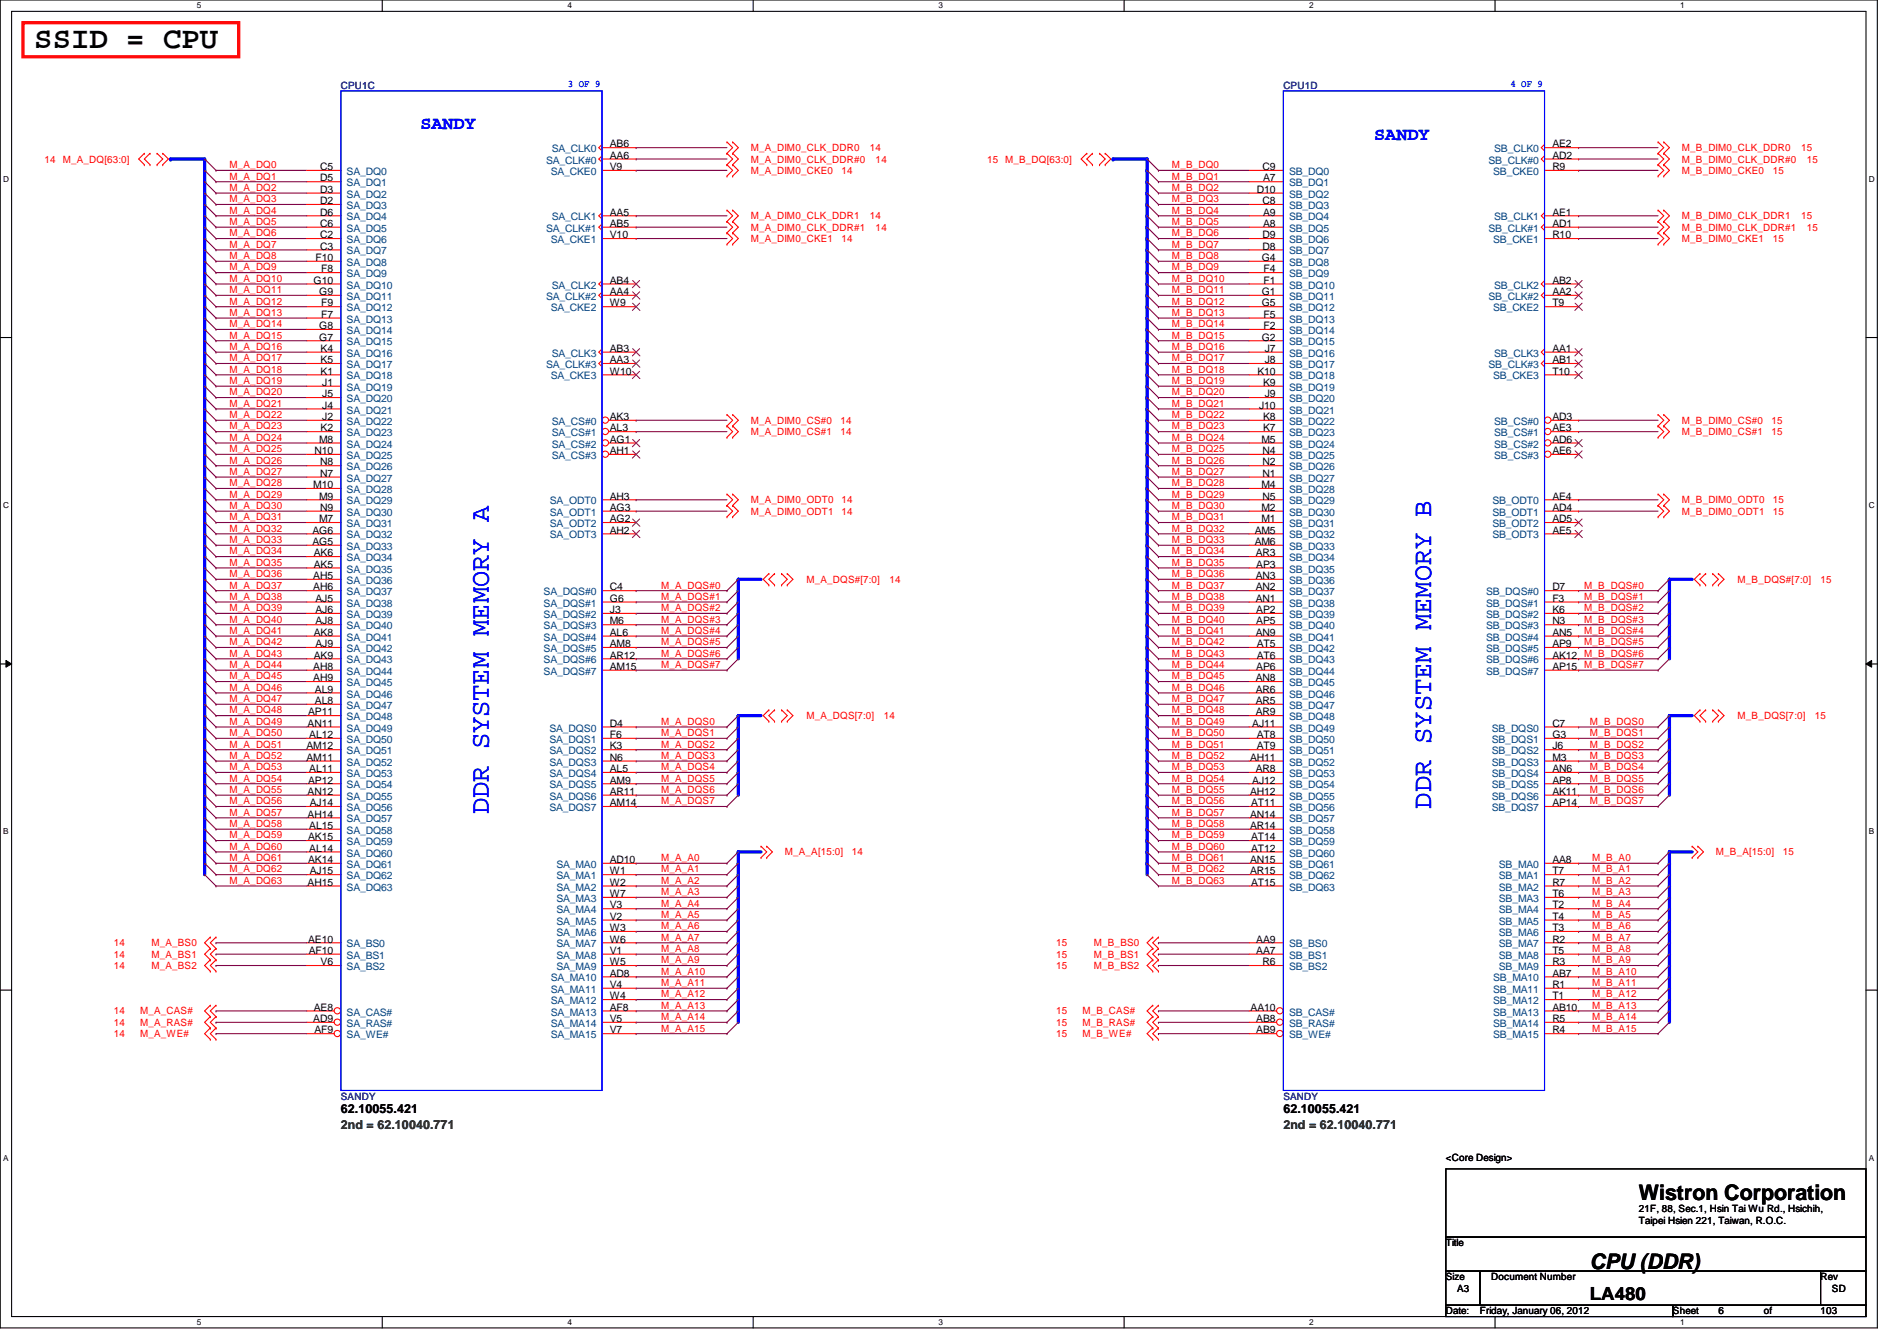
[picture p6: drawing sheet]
<svg xmlns="http://www.w3.org/2000/svg" width="297mm" height="210mm" viewBox="0 0 297 210" stroke-linecap="round" stroke-linejoin="round" font-family="sans-serif">
<defs><g id="words">
<text font-size="4.8" x="5.4" y="7.6">SSID = CPU</text>
<g font-size="4.2" fill="#00f">
<text x="76.5" y="127.5" transform="rotate(-90 76.5 127.5)">DDR SYSTEM MEMORY A</text>
<text x="224.1" y="126.6" transform="rotate(-90 224.1 126.6)">DDR SYSTEM MEMORY B</text>
</g>
<g font-size="3.3">
<text x="256.6" y="187.9">Wistron Corporation</text>
<text x="249" y="198.6">CPU (DDR)</text>
</g>
<g font-size="2.8" fill="#00f">
<text x="65.8" y="20.2">SANDY</text>
<text x="215.2" y="21.9">SANDY</text>
</g>
<text font-size="2.8" x="249" y="203.5">LA480</text>
<g font-size="1.9" fill="#008000">
<text x="53.4" y="176.8">2nd = 62.10040.771</text>
<text x="201" y="176.8">2nd = 62.10040.771</text>
</g>
<g font-size="1.9">
<text x="53.4" y="174.3">62.10055.421</text>
<text x="201" y="174.3">62.10055.421</text>
</g>
<g font-size="1.6" fill="#000080">
<text x="53.4" y="13.9">CPU1C</text>
<text x="201" y="13.9">CPU1D</text>
<text x="53.4" y="172.1">SANDY</text>
<text x="201" y="172.1">SANDY</text>
</g>
<g font-size="1.6" fill="#00f">
<text x="88.9" y="13.7">3 OF 9</text>
<text x="236.5" y="13.7">4 OF 9</text>
</g>
<g font-size="1.6" fill="#004080">
<text x="86.4" y="23.8">SA_CLK0</text>
<text x="234" y="23.8">SB_CLK0</text>
<text x="54.3" y="27.4">SA_DQ0</text>
<text x="54.3" y="29.2">SA_DQ1</text>
<text x="85.5" y="25.6">SA_CLK#0</text>
<text x="86.2" y="27.4">SA_CKE0</text>
<text x="201.8" y="27.4">SB_DQ0</text>
<text x="201.8" y="29.2">SB_DQ1</text>
<text x="233.1" y="25.6">SB_CLK#0</text>
<text x="233.8" y="27.4">SB_CKE0</text>
<text x="54.3" y="30.9">SA_DQ2</text>
<text x="54.3" y="32.7">SA_DQ3</text>
<text x="54.3" y="34.5">SA_DQ4</text>
<text x="86.4" y="34.5">SA_CLK1</text>
<text x="201.8" y="30.9">SB_DQ2</text>
<text x="201.8" y="32.7">SB_DQ3</text>
<text x="201.8" y="34.5">SB_DQ4</text>
<text x="234" y="34.5">SB_CLK1</text>
<text x="54.3" y="36.3">SA_DQ5</text>
<text x="54.3" y="38.1">SA_DQ6</text>
<text x="54.3" y="39.8">SA_DQ7</text>
<text x="54.3" y="41.6">SA_DQ8</text>
<text x="85.5" y="36.3">SA_CLK#1</text>
<text x="86.2" y="38.1">SA_CKE1</text>
<text x="201.8" y="36.3">SB_DQ5</text>
<text x="201.8" y="38.1">SB_DQ6</text>
<text x="201.8" y="39.8">SB_DQ7</text>
<text x="201.8" y="41.6">SB_DQ8</text>
<text x="233.1" y="36.3">SB_CLK#1</text>
<text x="233.8" y="38.1">SB_CKE1</text>
<text x="54.3" y="43.4">SA_DQ9</text>
<text x="54.3" y="45.2">SA_DQ10</text>
<text x="54.3" y="46.9">SA_DQ11</text>
<text x="85.5" y="46.9">SA_CLK#2</text>
<text x="86.4" y="45.2">SA_CLK2</text>
<text x="201.8" y="43.4">SB_DQ9</text>
<text x="201.8" y="45.2">SB_DQ10</text>
<text x="201.8" y="46.9">SB_DQ11</text>
<text x="233.1" y="46.9">SB_CLK#2</text>
<text x="234" y="45.2">SB_CLK2</text>
<text x="54.3" y="48.7">SA_DQ12</text>
<text x="54.3" y="50.5">SA_DQ13</text>
<text x="54.3" y="52.3">SA_DQ14</text>
<text x="86.2" y="48.7">SA_CKE2</text>
<text x="201.8" y="48.7">SB_DQ12</text>
<text x="201.8" y="50.5">SB_DQ13</text>
<text x="201.8" y="52.3">SB_DQ14</text>
<text x="233.8" y="48.7">SB_CKE2</text>
<text x="54.3" y="54.1">SA_DQ15</text>
<text x="54.3" y="55.8">SA_DQ16</text>
<text x="54.3" y="57.6">SA_DQ17</text>
<text x="54.3" y="59.4">SA_DQ18</text>
<text x="85.5" y="57.6">SA_CLK#3</text>
<text x="86.2" y="59.4">SA_CKE3</text>
<text x="86.4" y="55.8">SA_CLK3</text>
<text x="201.8" y="54.1">SB_DQ15</text>
<text x="201.8" y="55.8">SB_DQ16</text>
<text x="201.8" y="57.6">SB_DQ17</text>
<text x="201.8" y="59.4">SB_DQ18</text>
<text x="233.1" y="57.6">SB_CLK#3</text>
<text x="233.8" y="59.4">SB_CKE3</text>
<text x="234" y="55.8">SB_CLK3</text>
<text x="54.3" y="61.2">SA_DQ19</text>
<text x="54.3" y="62.9">SA_DQ20</text>
<text x="54.3" y="64.7">SA_DQ21</text>
<text x="201.8" y="61.2">SB_DQ19</text>
<text x="201.8" y="62.9">SB_DQ20</text>
<text x="201.8" y="64.7">SB_DQ21</text>
<text x="54.3" y="66.5">SA_DQ22</text>
<text x="54.3" y="68.3">SA_DQ23</text>
<text x="54.3" y="70.1">SA_DQ24</text>
<text x="54.3" y="71.8">SA_DQ25</text>
<text x="86.4" y="66.5">SA_CS#0</text>
<text x="86.4" y="68.3">SA_CS#1</text>
<text x="86.4" y="70.1">SA_CS#2</text>
<text x="86.4" y="71.8">SA_CS#3</text>
<text x="201.8" y="66.5">SB_DQ22</text>
<text x="201.8" y="68.3">SB_DQ23</text>
<text x="201.8" y="70.1">SB_DQ24</text>
<text x="201.8" y="71.8">SB_DQ25</text>
<text x="234" y="66.5">SB_CS#0</text>
<text x="234" y="68.3">SB_CS#1</text>
<text x="234" y="70.1">SB_CS#2</text>
<text x="234" y="71.8">SB_CS#3</text>
<text x="54.3" y="73.6">SA_DQ26</text>
<text x="54.3" y="75.4">SA_DQ27</text>
<text x="54.3" y="77.2">SA_DQ28</text>
<text x="201.8" y="73.6">SB_DQ26</text>
<text x="201.8" y="75.4">SB_DQ27</text>
<text x="201.8" y="77.2">SB_DQ28</text>
<text x="54.3" y="79">SA_DQ29</text>
<text x="54.3" y="80.7">SA_DQ30</text>
<text x="54.3" y="82.5">SA_DQ31</text>
<text x="86.1" y="79">SA_ODT0</text>
<text x="86.1" y="80.7">SA_ODT1</text>
<text x="86.1" y="82.5">SA_ODT2</text>
<text x="201.8" y="79">SB_DQ29</text>
<text x="201.8" y="80.7">SB_DQ30</text>
<text x="201.8" y="82.5">SB_DQ31</text>
<text x="233.7" y="79">SB_ODT0</text>
<text x="233.7" y="80.7">SB_ODT1</text>
<text x="233.7" y="82.5">SB_ODT2</text>
<text x="54.3" y="84.3">SA_DQ32</text>
<text x="54.3" y="86.1">SA_DQ33</text>
<text x="54.3" y="87.8">SA_DQ34</text>
<text x="54.3" y="89.6">SA_DQ35</text>
<text x="86.1" y="84.3">SA_ODT3</text>
<text x="201.8" y="84.3">SB_DQ32</text>
<text x="201.8" y="86.1">SB_DQ33</text>
<text x="201.8" y="87.8">SB_DQ34</text>
<text x="201.8" y="89.6">SB_DQ35</text>
<text x="233.7" y="84.3">SB_ODT3</text>
<text x="54.3" y="91.4">SA_DQ36</text>
<text x="54.3" y="93.2">SA_DQ37</text>
<text x="54.3" y="95">SA_DQ38</text>
<text x="85.1" y="93.2">SA_DQS#0</text>
<text x="85.1" y="95">SA_DQS#1</text>
<text x="201.8" y="91.4">SB_DQ36</text>
<text x="201.8" y="93.2">SB_DQ37</text>
<text x="201.8" y="95">SB_DQ38</text>
<text x="232.7" y="93.2">SB_DQS#0</text>
<text x="232.7" y="95">SB_DQS#1</text>
<text x="54.3" y="96.7">SA_DQ39</text>
<text x="54.3" y="98.5">SA_DQ40</text>
<text x="54.3" y="100.3">SA_DQ41</text>
<text x="85.1" y="96.7">SA_DQS#2</text>
<text x="85.1" y="98.5">SA_DQS#3</text>
<text x="85.1" y="100.3">SA_DQS#4</text>
<text x="201.8" y="96.7">SB_DQ39</text>
<text x="201.8" y="98.5">SB_DQ40</text>
<text x="201.8" y="100.3">SB_DQ41</text>
<text x="232.7" y="100.3">SB_DQS#4</text>
<text x="232.7" y="96.7">SB_DQS#2</text>
<text x="232.7" y="98.5">SB_DQS#3</text>
<text x="54.3" y="102.1">SA_DQ42</text>
<text x="54.3" y="103.8">SA_DQ43</text>
<text x="54.3" y="105.6">SA_DQ44</text>
<text x="54.3" y="107.4">SA_DQ45</text>
<text x="85.1" y="102.1">SA_DQS#5</text>
<text x="85.1" y="103.8">SA_DQS#6</text>
<text x="85.1" y="105.6">SA_DQS#7</text>
<text x="201.8" y="102.1">SB_DQ42</text>
<text x="201.8" y="103.8">SB_DQ43</text>
<text x="201.8" y="105.6">SB_DQ44</text>
<text x="201.8" y="107.4">SB_DQ45</text>
<text x="232.7" y="102.1">SB_DQS#5</text>
<text x="232.7" y="103.8">SB_DQS#6</text>
<text x="232.7" y="105.6">SB_DQS#7</text>
<text x="54.3" y="109.2">SA_DQ46</text>
<text x="54.3" y="111">SA_DQ47</text>
<text x="54.3" y="112.7">SA_DQ48</text>
<text x="201.8" y="109.2">SB_DQ46</text>
<text x="201.8" y="111">SB_DQ47</text>
<text x="201.8" y="112.7">SB_DQ48</text>
<text x="54.3" y="114.5">SA_DQ49</text>
<text x="54.3" y="116.3">SA_DQ50</text>
<text x="54.3" y="118.1">SA_DQ51</text>
<text x="54.3" y="119.8">SA_DQ52</text>
<text x="86" y="114.5">SA_DQS0</text>
<text x="86" y="116.3">SA_DQS1</text>
<text x="86" y="118.1">SA_DQS2</text>
<text x="86" y="119.8">SA_DQS3</text>
<text x="201.8" y="114.5">SB_DQ49</text>
<text x="201.8" y="116.3">SB_DQ50</text>
<text x="201.8" y="118.1">SB_DQ51</text>
<text x="201.8" y="119.8">SB_DQ52</text>
<text x="233.6" y="114.5">SB_DQS0</text>
<text x="233.6" y="116.3">SB_DQS1</text>
<text x="233.6" y="118.1">SB_DQS2</text>
<text x="233.6" y="119.8">SB_DQS3</text>
<text x="54.3" y="121.6">SA_DQ53</text>
<text x="54.3" y="123.4">SA_DQ54</text>
<text x="54.3" y="125.2">SA_DQ55</text>
<text x="86" y="121.6">SA_DQS4</text>
<text x="86" y="123.4">SA_DQS5</text>
<text x="86" y="125.2">SA_DQS6</text>
<text x="201.8" y="121.6">SB_DQ53</text>
<text x="201.8" y="123.4">SB_DQ54</text>
<text x="201.8" y="125.2">SB_DQ55</text>
<text x="233.6" y="121.6">SB_DQS4</text>
<text x="233.6" y="123.4">SB_DQS5</text>
<text x="233.6" y="125.2">SB_DQS6</text>
<text x="54.3" y="127">SA_DQ56</text>
<text x="54.3" y="128.7">SA_DQ57</text>
<text x="54.3" y="130.5">SA_DQ58</text>
<text x="86" y="127">SA_DQS7</text>
<text x="201.8" y="127">SB_DQ56</text>
<text x="201.8" y="128.7">SB_DQ57</text>
<text x="201.8" y="130.5">SB_DQ58</text>
<text x="233.6" y="127">SB_DQS7</text>
<text x="54.3" y="132.3">SA_DQ59</text>
<text x="54.3" y="134.1">SA_DQ60</text>
<text x="54.3" y="135.8">SA_DQ61</text>
<text x="54.3" y="137.6">SA_DQ62</text>
<text x="87.1" y="135.8">SA_MA0</text>
<text x="87.1" y="137.6">SA_MA1</text>
<text x="201.8" y="132.3">SB_DQ59</text>
<text x="201.8" y="134.1">SB_DQ60</text>
<text x="201.8" y="135.8">SB_DQ61</text>
<text x="201.8" y="137.6">SB_DQ62</text>
<text x="234.7" y="135.8">SB_MA0</text>
<text x="234.7" y="137.6">SB_MA1</text>
<text x="54.3" y="139.4">SA_DQ63</text>
<text x="87.1" y="139.4">SA_MA2</text>
<text x="87.1" y="141.2">SA_MA3</text>
<text x="87.1" y="143">SA_MA4</text>
<text x="201.8" y="139.4">SB_DQ63</text>
<text x="234.7" y="139.4">SB_MA2</text>
<text x="234.7" y="141.2">SB_MA3</text>
<text x="234.7" y="143">SB_MA4</text>
<text x="54.3" y="148.3">SA_BS0</text>
<text x="87.1" y="144.7">SA_MA5</text>
<text x="87.1" y="146.5">SA_MA6</text>
<text x="87.1" y="148.3">SA_MA7</text>
<text x="201.8" y="148.3">SB_BS0</text>
<text x="234.7" y="144.7">SB_MA5</text>
<text x="234.7" y="146.5">SB_MA6</text>
<text x="234.7" y="148.3">SB_MA7</text>
<text x="54.3" y="150.1">SA_BS1</text>
<text x="54.3" y="151.8">SA_BS2</text>
<text x="86.2" y="153.6">SA_MA10</text>
<text x="86.2" y="155.4">SA_MA11</text>
<text x="87.1" y="150.1">SA_MA8</text>
<text x="87.1" y="151.8">SA_MA9</text>
<text x="201.8" y="150.1">SB_BS1</text>
<text x="201.8" y="151.8">SB_BS2</text>
<text x="233.8" y="153.6">SB_MA10</text>
<text x="233.8" y="155.4">SB_MA11</text>
<text x="234.7" y="150.1">SB_MA8</text>
<text x="234.7" y="151.8">SB_MA9</text>
<text x="54.3" y="159">SA_CAS#</text>
<text x="54.3" y="160.7">SA_RAS#</text>
<text x="86.2" y="157.2">SA_MA12</text>
<text x="86.2" y="159">SA_MA13</text>
<text x="86.2" y="160.7">SA_MA14</text>
<text x="201.8" y="159">SB_CAS#</text>
<text x="201.8" y="160.7">SB_RAS#</text>
<text x="233.8" y="157.2">SB_MA12</text>
<text x="233.8" y="159">SB_MA13</text>
<text x="233.8" y="160.7">SB_MA14</text>
<text x="54.3" y="162.5">SA_WE#</text>
<text x="86.2" y="162.5">SA_MA15</text>
<text x="201.8" y="162.5">SB_WE#</text>
<text x="233.8" y="162.5">SB_MA15</text>
</g>
<g font-size="1.6">
<text x="95.5" y="23.1">AB6</text>
<text x="243.1" y="23.1">AE2</text>
<text x="50.1" y="26.6">C5</text>
<text x="50.1" y="28.4">D5</text>
<text x="95.5" y="24.8">AA6</text>
<text x="95.5" y="26.6">V9</text>
<text x="197.7" y="26.6">C9</text>
<text x="197.8" y="28.4">A7</text>
<text x="243.1" y="24.8">AD2</text>
<text x="243.1" y="26.6">R9</text>
<text x="50.1" y="30.2">D3</text>
<text x="50.1" y="32">D2</text>
<text x="50.1" y="33.7">D6</text>
<text x="50.1" y="35.5">C6</text>
<text x="95.5" y="33.7">AA5</text>
<text x="95.5" y="35.5">AB5</text>
<text x="196.8" y="30.2">D10</text>
<text x="197.7" y="32">C8</text>
<text x="197.8" y="33.7">A9</text>
<text x="197.8" y="35.5">A8</text>
<text x="243.1" y="33.7">AE1</text>
<text x="243.1" y="35.5">AD1</text>
<text x="49.4" y="40.9">F10</text>
<text x="50.1" y="37.3">C2</text>
<text x="50.1" y="39.1">C3</text>
<text x="95.5" y="37.3">V10</text>
<text x="197.6" y="40.9">G4</text>
<text x="197.7" y="37.3">D9</text>
<text x="197.7" y="39.1">D8</text>
<text x="243.1" y="37.3">R10</text>
<text x="49.1" y="44.4">G10</text>
<text x="50" y="46.2">G9</text>
<text x="50.3" y="42.6">F8</text>
<text x="50.3" y="48">F9</text>
<text x="95.5" y="44.4">AB4</text>
<text x="95.5" y="46.2">AA4</text>
<text x="95.5" y="48">W9</text>
<text x="197.6" y="46.2">G1</text>
<text x="197.6" y="48">G5</text>
<text x="197.9" y="42.6">F4</text>
<text x="197.9" y="44.4">F1</text>
<text x="243.1" y="44.4">AB2</text>
<text x="243.1" y="46.2">AA2</text>
<text x="243.1" y="48">T9</text>
<text x="50" y="51.5">G8</text>
<text x="50" y="53.3">G7</text>
<text x="50.3" y="49.7">F7</text>
<text x="197.6" y="53.3">G2</text>
<text x="197.9" y="49.7">F5</text>
<text x="197.9" y="51.5">F2</text>
<text x="50.2" y="55.1">K4</text>
<text x="50.2" y="56.9">K5</text>
<text x="50.2" y="58.6">K1</text>
<text x="95.5" y="55.1">AB3</text>
<text x="95.5" y="56.9">AA3</text>
<text x="95.5" y="58.6">W10</text>
<text x="196.9" y="58.6">K10</text>
<text x="198" y="55.1">J7</text>
<text x="198" y="56.9">J8</text>
<text x="243.1" y="55.1">AA1</text>
<text x="243.1" y="56.9">AB1</text>
<text x="243.1" y="58.6">T10</text>
<text x="50.5" y="60.4">J1</text>
<text x="50.5" y="62.2">J5</text>
<text x="50.5" y="64">J4</text>
<text x="50.5" y="65.7">J2</text>
<text x="95.5" y="65.7">AK3</text>
<text x="197.1" y="64">J10</text>
<text x="197.8" y="60.4">K9</text>
<text x="197.8" y="65.7">K8</text>
<text x="198" y="62.2">J9</text>
<text x="243.1" y="65.7">AD3</text>
<text x="49.2" y="71.1">N10</text>
<text x="50" y="69.3">M8</text>
<text x="50.2" y="67.5">K2</text>
<text x="95.5" y="67.5">AL3</text>
<text x="95.5" y="69.3">AG1</text>
<text x="95.5" y="71.1">AH1</text>
<text x="197.5" y="69.3">M5</text>
<text x="197.7" y="71.1">N4</text>
<text x="197.8" y="67.5">K7</text>
<text x="243.1" y="67.5">AE3</text>
<text x="243.1" y="69.3">AD6</text>
<text x="243.1" y="71.1">AE6</text>
<text x="49.1" y="76.4">M10</text>
<text x="50.1" y="72.9">N8</text>
<text x="50.1" y="74.6">N7</text>
<text x="197.5" y="76.4">M4</text>
<text x="197.7" y="72.9">N2</text>
<text x="197.7" y="74.6">N1</text>
<text x="48.9" y="83.5">AG6</text>
<text x="50" y="78.2">M9</text>
<text x="50" y="81.7">M7</text>
<text x="50.1" y="80">N9</text>
<text x="95.5" y="78.2">AH3</text>
<text x="95.5" y="80">AG3</text>
<text x="95.5" y="81.7">AG2</text>
<text x="95.5" y="83.5">AH2</text>
<text x="196.5" y="83.5">AM5</text>
<text x="197.5" y="80">M2</text>
<text x="197.5" y="81.7">M1</text>
<text x="197.7" y="78.2">N5</text>
<text x="243.1" y="78.2">AE4</text>
<text x="243.1" y="80">AD4</text>
<text x="243.1" y="81.7">AD5</text>
<text x="243.1" y="83.5">AE5</text>
<text x="48.9" y="85.3">AG5</text>
<text x="49.1" y="87.1">AK6</text>
<text x="49.1" y="88.9">AK5</text>
<text x="196.5" y="85.3">AM6</text>
<text x="196.6" y="87.1">AR3</text>
<text x="196.7" y="88.9">AP3</text>
<text x="49.1" y="90.6">AH5</text>
<text x="49.1" y="92.4">AH6</text>
<text x="49.4" y="94.2">AJ5</text>
<text x="49.4" y="96">AJ6</text>
<text x="95.5" y="92.4">C4</text>
<text x="95.5" y="94.2">G6</text>
<text x="95.5" y="96">J3</text>
<text x="196.6" y="90.6">AN3</text>
<text x="196.6" y="92.4">AN2</text>
<text x="196.6" y="94.2">AN1</text>
<text x="196.7" y="96">AP2</text>
<text x="243.1" y="92.4">D7</text>
<text x="243.1" y="94.2">F3</text>
<text x="243.1" y="96">K6</text>
<text x="49.1" y="99.5">AK8</text>
<text x="49.4" y="97.7">AJ8</text>
<text x="49.4" y="101.3">AJ9</text>
<text x="95.5" y="97.7">M6</text>
<text x="95.5" y="99.5">AL6</text>
<text x="95.5" y="101.3">AM8</text>
<text x="196.6" y="99.5">AN9</text>
<text x="196.7" y="97.7">AP5</text>
<text x="196.8" y="101.3">AT5</text>
<text x="243.1" y="99.5">AN5</text>
<text x="243.1" y="101.3">AP9</text>
<text x="243.1" y="97.7">N3</text>
<text x="49.1" y="104.9">AH8</text>
<text x="49.1" y="106.6">AH9</text>
<text x="49.1" y="103.1">AK9</text>
<text x="95.5" y="103.1">AR12</text>
<text x="95.5" y="104.9">AM15</text>
<text x="196.6" y="106.6">AN8</text>
<text x="196.7" y="104.9">AP6</text>
<text x="196.8" y="103.1">AT6</text>
<text x="243.1" y="103.1">AK12 M_B_DQS#6</text>
<text x="243.1" y="104.9">AP15 M_B_DQS#7</text>
<text x="48.2" y="113.7">AN11</text>
<text x="48.3" y="112">AP11</text>
<text x="49.3" y="108.4">AL9</text>
<text x="49.3" y="110.2">AL8</text>
<text x="95.5" y="113.7">D4</text>
<text x="196.1" y="113.7">AJ11</text>
<text x="196.6" y="108.4">AR6</text>
<text x="196.6" y="110.2">AR5</text>
<text x="196.6" y="112">AR9</text>
<text x="243.1" y="113.7">C7</text>
<text x="48" y="117.3">AM12</text>
<text x="48" y="119.1">AM11</text>
<text x="48.4" y="115.5">AL12</text>
<text x="95.5" y="115.5">F6</text>
<text x="95.5" y="117.3">K3</text>
<text x="95.5" y="119.1">N6</text>
<text x="195.7" y="119.1">AH11</text>
<text x="196.8" y="115.5">AT8</text>
<text x="196.8" y="117.3">AT9</text>
<text x="243.1" y="115.5">G3</text>
<text x="243.1" y="117.3">J6</text>
<text x="243.1" y="119.1">M3</text>
<text x="48.2" y="124.4">AN12</text>
<text x="48.3" y="122.6">AP12</text>
<text x="48.4" y="120.9">AL11</text>
<text x="95.5" y="120.9">AL5</text>
<text x="95.5" y="122.6">AM9</text>
<text x="95.5" y="124.4">AR11</text>
<text x="195.7" y="124.4">AH12</text>
<text x="196.1" y="122.6">AJ12</text>
<text x="196.6" y="120.9">AR8</text>
<text x="243.1" y="120.9">AN6</text>
<text x="243.1" y="122.6">AP8</text>
<text x="243.1" y="124.4">AK11</text>
<text x="48.2" y="128">AH14</text>
<text x="48.3" y="131.5">AK15</text>
<text x="48.4" y="129.8">AL15</text>
<text x="48.5" y="126.2">AJ14</text>
<text x="95.5" y="126.2">AM14</text>
<text x="195.7" y="128">AN14</text>
<text x="195.7" y="129.8">AR14</text>
<text x="195.9" y="126.2">AT11</text>
<text x="195.9" y="131.5">AT14</text>
<text x="243.1" y="126.2">AP14</text>
<text x="48.3" y="135.1">AK14</text>
<text x="48.4" y="133.3">AL14</text>
<text x="48.5" y="136.9">AJ15</text>
<text x="95.5" y="135.1">AD10</text>
<text x="95.5" y="136.9">W1</text>
<text x="195.7" y="135.1">AN15</text>
<text x="195.7" y="136.9">AR15</text>
<text x="195.9" y="133.3">AT12</text>
<text x="243.1" y="135.1">AA8</text>
<text x="243.1" y="136.9">T7</text>
<text x="48.2" y="138.6">AH15</text>
<text x="95.5" y="138.6">W2</text>
<text x="95.5" y="140.4">W7</text>
<text x="95.5" y="142.2">V3</text>
<text x="95.5" y="144">V2</text>
<text x="195.9" y="138.6">AT15</text>
<text x="243.1" y="138.6">R7</text>
<text x="243.1" y="140.4">T6</text>
<text x="243.1" y="142.2">T2</text>
<text x="243.1" y="144">T4</text>
<text x="48.3" y="147.5">AE10</text>
<text x="48.3" y="149.3">AF10</text>
<text x="95.5" y="145.8">W3</text>
<text x="95.5" y="147.5">W6</text>
<text x="95.5" y="149.3">V1</text>
<text x="196.7" y="147.5">AA9</text>
<text x="196.7" y="149.3">AA7</text>
<text x="243.1" y="145.8">T3</text>
<text x="243.1" y="147.5">R2</text>
<text x="243.1" y="149.3">T5</text>
<text x="50.2" y="151.1">V6</text>
<text x="95.5" y="151.1">W5</text>
<text x="95.5" y="152.9">AD8</text>
<text x="95.5" y="154.6">V4</text>
<text x="197.7" y="151.1">R6</text>
<text x="243.1" y="151.1">R3</text>
<text x="243.1" y="152.9">AB7</text>
<text x="243.1" y="154.6">R1</text>
<text x="49.1" y="160">AD9</text>
<text x="49.1" y="158.2">AE8</text>
<text x="49.2" y="161.8">AF9</text>
<text x="95.5" y="156.4">W4</text>
<text x="95.5" y="158.2">AF8</text>
<text x="95.5" y="160">V5</text>
<text x="95.5" y="161.8">V7</text>
<text x="195.8" y="158.2">AA10</text>
<text x="196.7" y="160">AB8</text>
<text x="196.7" y="161.8">AB9</text>
<text x="243.1" y="156.4">T1</text>
<text x="243.1" y="158.2">AB10</text>
<text x="243.1" y="160">R5</text>
<text x="243.1" y="161.8">R4</text>
<text x="226.4" y="181.7">&lt;Core Design&gt;</text>
<text x="256.6" y="189.7">21F, 88, Sec.1, Hsin Tai Wu Rd., Hsichih,</text>
<text x="256.6" y="191.6">Taipei Hsien 221, Taiwan, R.O.C.</text>
<text x="226.4" y="195.1">Title</text>
<text x="226.4" y="200.4">Size</text>
<text x="228.2" y="202.2">A3</text>
<text x="233.5" y="200.4">Document Number</text>
<text x="285.1" y="200.4">Rev</text>
<text x="286.8" y="202.2">SD</text>
<text x="226.4" y="205.7">Date:</text>
<text x="231.7" y="205.7">Friday, January 06, 2012</text>
<text x="262" y="205.7">Sheet</text>
<text x="269.1" y="205.7">6</text>
<text x="276.2" y="205.7">of</text>
<text x="285.1" y="205.7">103</text>
</g>
<g font-size="1.6" fill="#f00">
<text x="117.6" y="23.7">M_A_DIM0_CLK_DDR0</text>
<text x="136.2" y="23.7">14</text>
<text x="263.4" y="23.7">M_B_DIM0_CLK_DDR0</text>
<text x="282" y="23.7">15</text>
<text x="7" y="25.4">14 M_A_DQ[63:0]</text>
<text x="35.9" y="26.3">M_A_DQ0</text>
<text x="35.9" y="28.1">M_A_DQ1</text>
<text x="35.9" y="29.9">M_A_DQ2</text>
<text x="117.6" y="27.2">M_A_DIM0_CKE0</text>
<text x="117.6" y="25.4">M_A_DIM0_CLK_DDR#0</text>
<text x="131.8" y="27.2">14</text>
<text x="137.1" y="25.4">14</text>
<text x="154.6" y="25.4">15 M_B_DQ[63:0]</text>
<text x="183.5" y="26.3">M_B_DQ0</text>
<text x="183.5" y="28.1">M_B_DQ1</text>
<text x="183.5" y="29.9">M_B_DQ2</text>
<text x="263.4" y="27.2">M_B_DIM0_CKE0</text>
<text x="263.4" y="25.4">M_B_DIM0_CLK_DDR#0</text>
<text x="277.6" y="27.2">15</text>
<text x="282.9" y="25.4">15</text>
<text x="35.9" y="31.7">M_A_DQ3</text>
<text x="35.9" y="35.2">M_A_DQ5</text>
<text x="35.9" y="33.4">M_A_DQ4</text>
<text x="117.6" y="34.3">M_A_DIM0_CLK_DDR1</text>
<text x="136.2" y="34.3">14</text>
<text x="183.5" y="31.7">M_B_DQ3</text>
<text x="183.5" y="33.4">M_B_DQ4</text>
<text x="183.5" y="35.2">M_B_DQ5</text>
<text x="263.4" y="34.3">M_B_DIM0_CLK_DDR1</text>
<text x="282" y="34.3">15</text>
<text x="35.9" y="38.8">M_A_DQ7</text>
<text x="35.9" y="37">M_A_DQ6</text>
<text x="35.9" y="40.6">M_A_DQ8</text>
<text x="117.6" y="37.9">M_A_DIM0_CKE1</text>
<text x="117.6" y="36.1">M_A_DIM0_CLK_DDR#1</text>
<text x="131.8" y="37.9">14</text>
<text x="137.1" y="36.1">14</text>
<text x="183.5" y="37">M_B_DQ6</text>
<text x="183.5" y="38.8">M_B_DQ7</text>
<text x="183.5" y="40.6">M_B_DQ8</text>
<text x="263.4" y="37.9">M_B_DIM0_CKE1</text>
<text x="263.4" y="36.1">M_B_DIM0_CLK_DDR#1</text>
<text x="277.6" y="37.9">15</text>
<text x="282.9" y="36.1">15</text>
<text x="35.9" y="47.7">M_A_DQ12</text>
<text x="35.9" y="44.1">M_A_DQ10</text>
<text x="35.9" y="42.3">M_A_DQ9</text>
<text x="35.9" y="45.9">M_A_DQ11</text>
<text x="183.5" y="42.3">M_B_DQ9</text>
<text x="183.5" y="44.1">M_B_DQ10</text>
<text x="183.5" y="45.9">M_B_DQ11</text>
<text x="183.5" y="47.7">M_B_DQ12</text>
<text x="35.9" y="49.4">M_A_DQ13</text>
<text x="35.9" y="53">M_A_DQ15</text>
<text x="35.9" y="51.2">M_A_DQ14</text>
<text x="183.5" y="53">M_B_DQ15</text>
<text x="183.5" y="49.4">M_B_DQ13</text>
<text x="183.5" y="51.2">M_B_DQ14</text>
<text x="35.9" y="58.3">M_A_DQ18</text>
<text x="35.9" y="54.8">M_A_DQ16</text>
<text x="35.9" y="56.6">M_A_DQ17</text>
<text x="183.5" y="54.8">M_B_DQ16</text>
<text x="183.5" y="56.6">M_B_DQ17</text>
<text x="183.5" y="58.3">M_B_DQ18</text>
<text x="35.9" y="61.9">M_A_DQ20</text>
<text x="35.9" y="60.1">M_A_DQ19</text>
<text x="35.9" y="65.4">M_A_DQ22</text>
<text x="35.9" y="63.7">M_A_DQ21</text>
<text x="183.5" y="60.1">M_B_DQ19</text>
<text x="183.5" y="63.7">M_B_DQ21</text>
<text x="183.5" y="61.9">M_B_DQ20</text>
<text x="183.5" y="65.4">M_B_DQ22</text>
<text x="35.9" y="70.8">M_A_DQ25</text>
<text x="35.9" y="67.2">M_A_DQ23</text>
<text x="35.9" y="69">M_A_DQ24</text>
<text x="117.6" y="66.3">M_A_DIM0_CS#0</text>
<text x="117.6" y="68.1">M_A_DIM0_CS#1</text>
<text x="131.6" y="66.3">14</text>
<text x="131.6" y="68.1">14</text>
<text x="183.5" y="67.2">M_B_DQ23</text>
<text x="183.5" y="70.8">M_B_DQ25</text>
<text x="183.5" y="69">M_B_DQ24</text>
<text x="263.4" y="66.3">M_B_DIM0_CS#0</text>
<text x="263.4" y="68.1">M_B_DIM0_CS#1</text>
<text x="277.4" y="66.3">15</text>
<text x="277.4" y="68.1">15</text>
<text x="35.9" y="74.3">M_A_DQ27</text>
<text x="35.9" y="76.1">M_A_DQ28</text>
<text x="35.9" y="72.6">M_A_DQ26</text>
<text x="35.9" y="77.9">M_A_DQ29</text>
<text x="183.5" y="76.1">M_B_DQ28</text>
<text x="183.5" y="72.6">M_B_DQ26</text>
<text x="183.5" y="77.9">M_B_DQ29</text>
<text x="183.5" y="74.3">M_B_DQ27</text>
<text x="35.9" y="79.7">M_A_DQ30</text>
<text x="35.9" y="81.4">M_A_DQ31</text>
<text x="35.9" y="83.2">M_A_DQ32</text>
<text x="117.6" y="78.8">M_A_DIM0_ODT0</text>
<text x="117.6" y="80.6">M_A_DIM0_ODT1</text>
<text x="131.8" y="78.8">14</text>
<text x="131.8" y="80.6">14</text>
<text x="183.5" y="81.4">M_B_DQ31</text>
<text x="183.5" y="79.7">M_B_DQ30</text>
<text x="183.5" y="83.2">M_B_DQ32</text>
<text x="263.4" y="78.8">M_B_DIM0_ODT0</text>
<text x="263.4" y="80.6">M_B_DIM0_ODT1</text>
<text x="277.6" y="78.8">15</text>
<text x="277.6" y="80.6">15</text>
<text x="35.9" y="88.6">M_A_DQ35</text>
<text x="35.9" y="86.8">M_A_DQ34</text>
<text x="35.9" y="85">M_A_DQ33</text>
<text x="183.5" y="85">M_B_DQ33</text>
<text x="183.5" y="86.8">M_B_DQ34</text>
<text x="183.5" y="88.6">M_B_DQ35</text>
<text x="35.9" y="90.3">M_A_DQ36</text>
<text x="35.9" y="95.7">M_A_DQ39</text>
<text x="35.9" y="92.1">M_A_DQ37</text>
<text x="35.9" y="93.9">M_A_DQ38</text>
<text x="103.5" y="95.7">M_A_DQS#2</text>
<text x="103.5" y="93.9">M_A_DQS#1</text>
<text x="103.5" y="92.1">M_A_DQS#0</text>
<text x="126.3" y="91.2">M_A_DQS#[7:0]</text>
<text x="139.3" y="91.2">14</text>
<text x="183.5" y="95.7">M_B_DQ39</text>
<text x="183.5" y="92.1">M_B_DQ37</text>
<text x="183.5" y="90.3">M_B_DQ36</text>
<text x="183.5" y="93.9">M_B_DQ38</text>
<text x="248.1" y="95.7">M_B_DQS#2</text>
<text x="248.1" y="93.9">M_B_DQS#1</text>
<text x="248.1" y="92.1">M_B_DQS#0</text>
<text x="272.1" y="91.2">M_B_DQS#[7:0]</text>
<text x="285.1" y="91.2">15</text>
<text x="35.9" y="97.5">M_A_DQ40</text>
<text x="35.9" y="101">M_A_DQ42</text>
<text x="35.9" y="99.2">M_A_DQ41</text>
<text x="103.5" y="99.2">M_A_DQS#4</text>
<text x="103.5" y="101">M_A_DQS#5</text>
<text x="103.5" y="97.5">M_A_DQS#3</text>
<text x="183.5" y="101">M_B_DQ42</text>
<text x="183.5" y="99.2">M_B_DQ41</text>
<text x="183.5" y="97.5">M_B_DQ40</text>
<text x="248.1" y="97.5">M_B_DQS#3</text>
<text x="248.1" y="101">M_B_DQS#5</text>
<text x="248.1" y="99.2">M_B_DQS#4</text>
<text x="35.9" y="104.6">M_A_DQ44</text>
<text x="35.9" y="106.3">M_A_DQ45</text>
<text x="35.9" y="102.8">M_A_DQ43</text>
<text x="103.5" y="102.8">M_A_DQS#6</text>
<text x="103.5" y="104.6">M_A_DQS#7</text>
<text x="183.5" y="104.6">M_B_DQ44</text>
<text x="183.5" y="106.3">M_B_DQ45</text>
<text x="183.5" y="102.8">M_B_DQ43</text>
<text x="35.9" y="109.9">M_A_DQ47</text>
<text x="35.9" y="111.7">M_A_DQ48</text>
<text x="35.9" y="113.5">M_A_DQ49</text>
<text x="35.9" y="108.1">M_A_DQ46</text>
<text x="103.5" y="113.5">M_A_DQS0</text>
<text x="126.3" y="112.6">M_A_DQS[7:0]</text>
<text x="138.4" y="112.6">14</text>
<text x="183.5" y="109.9">M_B_DQ47</text>
<text x="183.5" y="108.1">M_B_DQ46</text>
<text x="183.5" y="111.7">M_B_DQ48</text>
<text x="183.5" y="113.5">M_B_DQ49</text>
<text x="249" y="113.5">M_B_DQS0</text>
<text x="272.1" y="112.6">M_B_DQS[7:0]</text>
<text x="284.2" y="112.6">15</text>
<text x="35.9" y="117">M_A_DQ51</text>
<text x="35.9" y="115.2">M_A_DQ50</text>
<text x="35.9" y="118.8">M_A_DQ52</text>
<text x="103.5" y="118.8">M_A_DQS3</text>
<text x="103.5" y="117">M_A_DQS2</text>
<text x="103.5" y="115.2">M_A_DQS1</text>
<text x="183.5" y="115.2">M_B_DQ50</text>
<text x="183.5" y="117">M_B_DQ51</text>
<text x="183.5" y="118.8">M_B_DQ52</text>
<text x="249" y="115.2">M_B_DQS1</text>
<text x="249" y="117">M_B_DQS2</text>
<text x="249" y="118.8">M_B_DQS3</text>
<text x="35.9" y="122.3">M_A_DQ54</text>
<text x="35.9" y="120.6">M_A_DQ53</text>
<text x="35.9" y="124.1">M_A_DQ55</text>
<text x="35.9" y="125.9">M_A_DQ56</text>
<text x="103.5" y="120.6">M_A_DQS4</text>
<text x="103.5" y="122.3">M_A_DQS5</text>
<text x="103.5" y="124.1">M_A_DQS6</text>
<text x="103.5" y="125.9">M_A_DQS7</text>
<text x="183.5" y="124.1">M_B_DQ55</text>
<text x="183.5" y="120.6">M_B_DQ53</text>
<text x="183.5" y="122.3">M_B_DQ54</text>
<text x="183.5" y="125.9">M_B_DQ56</text>
<text x="249" y="120.6">M_B_DQS4</text>
<text x="249" y="122.3">M_B_DQS5</text>
<text x="249" y="124.1">M_B_DQS6</text>
<text x="249" y="125.9">M_B_DQS7</text>
<text x="35.9" y="131.2">M_A_DQ59</text>
<text x="35.9" y="129.5">M_A_DQ58</text>
<text x="35.9" y="127.7">M_A_DQ57</text>
<text x="183.5" y="129.5">M_B_DQ58</text>
<text x="183.5" y="127.7">M_B_DQ57</text>
<text x="183.5" y="131.2">M_B_DQ59</text>
<text x="35.9" y="133">M_A_DQ60</text>
<text x="35.9" y="134.8">M_A_DQ61</text>
<text x="35.9" y="136.6">M_A_DQ62</text>
<text x="103.5" y="134.8">M_A_A0</text>
<text x="103.5" y="136.6">M_A_A1</text>
<text x="122.9" y="133.9">M_A_A[15:0]</text>
<text x="133.4" y="133.9">14</text>
<text x="183.5" y="133">M_B_DQ60</text>
<text x="183.5" y="134.8">M_B_DQ61</text>
<text x="183.5" y="136.6">M_B_DQ62</text>
<text x="249.3" y="136.6">M_B_A1</text>
<text x="249.3" y="134.8">M_B_A0</text>
<text x="268.7" y="133.9">M_B_A[15:0]</text>
<text x="279.2" y="133.9">15</text>
<text x="35.9" y="138.3">M_A_DQ63</text>
<text x="103.5" y="138.3">M_A_A2</text>
<text x="103.5" y="140.1">M_A_A3</text>
<text x="103.5" y="141.9">M_A_A4</text>
<text x="103.5" y="143.7">M_A_A5</text>
<text x="183.5" y="138.3">M_B_DQ63</text>
<text x="249.3" y="143.7">M_B_A5</text>
<text x="249.3" y="141.9">M_B_A4</text>
<text x="249.3" y="140.1">M_B_A3</text>
<text x="249.3" y="138.3">M_B_A2</text>
<text x="17.8" y="148.1">14</text>
<text x="17.8" y="149.9">14</text>
<text x="23.7" y="148.1">M_A_BS0</text>
<text x="23.7" y="149.9">M_A_BS1</text>
<text x="103.5" y="147.2">M_A_A7</text>
<text x="103.5" y="145.5">M_A_A6</text>
<text x="103.5" y="149">M_A_A8</text>
<text x="165.4" y="148.1">15</text>
<text x="165.4" y="149.9">15</text>
<text x="171.3" y="148.1">M_B_BS0</text>
<text x="171.3" y="149.9">M_B_BS1</text>
<text x="249.3" y="145.5">M_B_A6</text>
<text x="249.3" y="147.2">M_B_A7</text>
<text x="249.3" y="149">M_B_A8</text>
<text x="17.8" y="151.7">14</text>
<text x="23.7" y="151.7">M_A_BS2</text>
<text x="103.5" y="150.8">M_A_A9</text>
<text x="103.5" y="152.6">M_A_A10</text>
<text x="103.5" y="154.3">M_A_A11</text>
<text x="165.4" y="151.7">15</text>
<text x="171.3" y="151.7">M_B_BS2</text>
<text x="249.3" y="150.8">M_B_A9</text>
<text x="249.3" y="152.6">M_B_A10</text>
<text x="249.3" y="154.3">M_B_A11</text>
<text x="17.8" y="158.8">14</text>
<text x="17.8" y="160.6">14</text>
<text x="21.9" y="158.8">M_A_CAS#</text>
<text x="21.9" y="160.6">M_A_RAS#</text>
<text x="103.5" y="156.1">M_A_A12</text>
<text x="103.5" y="159.7">M_A_A14</text>
<text x="103.5" y="157.9">M_A_A13</text>
<text x="103.5" y="161.5">M_A_A15</text>
<text x="165.4" y="158.8">15</text>
<text x="165.4" y="160.6">15</text>
<text x="169.5" y="158.8">M_B_CAS#</text>
<text x="169.5" y="160.6">M_B_RAS#</text>
<text x="249.3" y="156.1">M_B_A12</text>
<text x="249.3" y="157.9">M_B_A13</text>
<text x="249.3" y="159.7">M_B_A14</text>
<text x="249.3" y="161.5">M_B_A15</text>
<text x="17.8" y="162.3">14</text>
<text x="21.9" y="162.3">M_A_WE#</text>
<text x="165.4" y="162.3">15</text>
<text x="169.5" y="162.3">M_B_WE#</text>
</g>
<g font-size="1.3">
<text x="30.8" y="1.3">5</text>
<text x="88.9" y="1.3">4</text>
<text x="146.9" y="1.3">3</text>
<text x="205" y="1.3">2</text>
<text x="263.1" y="1.3">1</text>
<text x=".5" y="28.4">D</text>
<text x="292.6" y="28.4">D</text>
<text x=".5" y="79.5">C</text>
<text x="292.6" y="79.5">C</text>
<text x=".5" y="130.6">B</text>
<text x="292.6" y="130.6">B</text>
<text x=".5" y="181.7">A</text>
<text x="292.6" y="181.7">A</text>
<text x="30.8" y="207.4">5</text>
<text x="88.9" y="207.4">4</text>
<text x="146.9" y="207.4">3</text>
<text x="205" y="207.4">2</text>
<text x="263.1" y="207.4">1</text>
</g>
</g></defs>
<path d="M0 0h294v207.9h-294zM1.8 1.8h290.4v204.3h-290.4z" fill="none" stroke="#000" stroke-width=".17"/>
<g fill="#fff">
<path d="M30.8 .2h.7v1.4h-.7z"/>
<path d="M30.8 206.2h.7v1.4h-.7z"/>
</g>
<path d="M59.9 0v1.8M59.9 206.1v1.8" fill="none" stroke="#000" stroke-width=".17"/>
<g fill="#fff">
<path d="M88.9 .2h.6v1.4h-.6z"/>
<path d="M88.9 206.2h.6v1.4h-.6z"/>
</g>
<path d="M117.9 0v1.8M117.9 206.1v1.8" fill="none" stroke="#000" stroke-width=".17"/>
<g fill="#fff">
<path d="M146.9 .2h.7v1.4h-.7z"/>
<path d="M146.9 206.2h.7v1.4h-.7z"/>
</g>
<path d="M176 0v1.8M176 206.1v1.8" fill="none" stroke="#000" stroke-width=".17"/>
<g fill="#fff">
<path d="M205 .2h.7v1.4h-.7z"/>
<path d="M205 206.2h.7v1.4h-.7z"/>
</g>
<path d="M234.1 0v1.8M234.1 206.1v1.8" fill="none" stroke="#000" stroke-width=".17"/>
<g fill="#fff">
<path d="M263.1 .2h.7v1.4h-.7z"/>
<path d="M263.1 206.2h.7v1.4h-.7z"/>
<path d="M.5 27.3h.9v1.4h-.9z"/>
<path d="M292.6 27.3h.9v1.4h-.9z"/>
<path d="M.5 78.4h.9v1.4h-.9z"/>
<path d="M292.6 78.4h.9v1.4h-.9z"/>
</g>
<path d="M0 52.8h1.8M292.2 52.8h1.8" fill="none" stroke="#000" stroke-width=".17"/>
<g fill="#fff">
<path d="M.5 129.5h.8v1.4h-.8z"/>
<path d="M292.6 129.5h.9v1.4h-.9z"/>
</g>
<path d="M0 103.9h1.8M292.2 103.9h1.8" fill="none" stroke="#000" stroke-width=".17"/>
<path d="M.9 103.4l.9 .5-.9 .5zM292.2 103.9l.9-.5v1z" fill="#000"/>
<path d="M.9 103.4l.9 .5-.9 .5zM292.2 103.9l.9-.5v1z" fill="none" stroke="#000" stroke-width=".16"/>
<g fill="#fff">
<path d="M.5 180.5h.8v1.4h-.8z"/>
<path d="M292.6 180.5h.9v1.4h-.9z"/>
</g>
<path d="M0 155h1.8M292.2 155h1.8" fill="none" stroke="#000" stroke-width=".17"/>
<g fill="none" stroke="#800040" stroke-width=".17">
<path d="M33.8 90.7h.1M33.8 97.8h.1M33.8 96h.1M33.8 92.5h.1M33.8 88.9h.1M33.8 87.1h.1M33.8 90.7h14.2M33.8 97.8h14.2M33.8 96h14.2M33.8 92.5h14.2M33.8 88.9h14.2M33.8 87.1h14.2"/>
<path d="M33.8 104.9h.1M33.8 110.2h.1M33.8 117.3h.1M33.8 112h.1M33.8 113.8h.1M33.8 115.6h.1M33.8 119.1h.1M33.8 104.9h14.2M33.8 110.2h14.2M33.8 117.3h14.2M33.8 112h14.2M33.8 113.8h14.2"/>
<path d="M33.8 115.6h14.2M33.8 119.1h14.2M33.8 131.6h.1M33.8 122.7h.1M33.8 120.9h.1M33.8 138.7h.1M33.8 133.3h.1M33.8 135.1h.1M33.8 129.8h.1M33.8 128h.1M33.8 124.5h.1M33.8 136.9h.1"/>
<path d="M33.8 126.2h.1M33.8 131.6h14.2M33.8 122.7h14.2M33.8 120.9h14.2M33.8 138.7h14.2M33.8 133.3h14.2M33.8 135.1h14.2M33.8 129.8h14.2M33.8 128h14.2M33.8 124.5h14.2M33.8 136.9h14.2M33.8 126.2h14.2"/>
</g>
<path d="M26.7 24.9h5.3" fill="none" stroke="#00f" stroke-width=".51"/>
<circle cx="26.7" cy="24.9" r=".25" fill="#00f"/>
<g fill="none" stroke="#800040" stroke-width=".17">
<path d="M33.8 26.7h.1M33.8 28.4h.1M33.8 30.2h.1M33.8 32h.1M33.8 39.1h.1M33.8 35.6h.1M33.8 33.8h.1M33.8 37.3h.1M33.8 26.7h14.2M33.8 28.4h14.2M33.8 30.2h14.2M33.8 32h14.2"/>
<path d="M33.8 39.1h14.2M33.8 35.6h14.2M33.8 33.8h14.2M33.8 37.3h14.2M181.4 26.7h.1M181.4 28.4h.1M181.4 30.2h.1M181.4 32h.1M181.4 33.8h.1M181.4 35.6h.1M181.4 37.3h.1M181.4 39.1h.1"/>
<path d="M181.4 26.7h14.2M181.4 28.4h14.2M181.4 30.2h14.2M181.4 32h14.2M181.4 39.1h14.2M181.4 35.6h14.2M181.4 33.8h14.2M181.4 37.3h14.2M33.8 48h.1M33.8 44.4h.1M33.8 49.8h.1M33.8 42.7h.1"/>
<path d="M33.8 40.9h.1M33.8 46.2h.1M33.8 53.3h.1M33.8 51.6h.1M33.8 58.7h.1M33.8 55.1h.1M33.8 56.9h.1M33.8 48h14.2M33.8 44.4h14.2M33.8 49.8h14.2M33.8 42.7h14.2M33.8 40.9h14.2"/>
<path d="M33.8 46.2h14.2M33.8 53.3h14.2M33.8 51.6h14.2M33.8 58.7h14.2M33.8 55.1h14.2M33.8 56.9h14.2M181.4 40.9h.1M181.4 42.7h.1M181.4 44.4h.1M181.4 46.2h.1M181.4 53.3h.1M181.4 49.8h.1"/>
<path d="M181.4 48h.1M181.4 51.6h.1M181.4 55.1h.1M181.4 56.9h.1M181.4 58.7h.1M181.4 48h14.2M181.4 44.4h14.2M181.4 49.8h14.2M181.4 42.7h14.2M181.4 40.9h14.2M181.4 46.2h14.2M181.4 53.3h14.2"/>
<path d="M181.4 51.6h14.2M181.4 58.7h14.2M181.4 55.1h14.2M181.4 56.9h14.2M33.8 74.7h.1M33.8 71.1h.1M33.8 62.2h.1M33.8 60.5h.1M33.8 76.5h.1M33.8 72.9h.1M33.8 78.2h.1M33.8 65.8h.1"/>
<path d="M33.8 67.6h.1M33.8 69.3h.1M33.8 64h.1M33.8 74.7h14.2M33.8 71.1h14.2M33.8 62.2h14.2M33.8 60.5h14.2M33.8 76.5h14.2M33.8 72.9h14.2M33.8 78.2h14.2M33.8 65.8h14.2M33.8 67.6h14.2"/>
<path d="M33.8 69.3h14.2M33.8 64h14.2M181.4 60.5h.1M181.4 67.6h.1M181.4 64h.1M181.4 62.2h.1M181.4 65.8h.1M181.4 76.5h.1M181.4 72.9h.1M181.4 78.2h.1M181.4 71.1h.1M181.4 69.3h.1"/>
<path d="M181.4 74.7h.1M181.4 74.7h14.2M181.4 71.1h14.2M181.4 62.2h14.2M181.4 60.5h14.2M181.4 76.5h14.2M181.4 72.9h14.2M181.4 78.2h14.2M181.4 65.8h14.2M181.4 67.6h14.2M181.4 69.3h14.2M181.4 64h14.2"/>
<path d="M33.8 80h.1M33.8 81.8h.1M33.8 94.2h.1M33.8 83.6h.1M33.8 85.3h.1M33.8 99.6h.1M33.8 80h14.2M33.8 81.8h14.2M33.8 94.2h14.2M33.8 83.6h14.2M33.8 85.3h14.2M33.8 99.6h14.2"/>
<path d="M181.4 81.8h.1M181.4 80h.1M181.4 83.6h.1M181.4 85.3h.1M181.4 87.1h.1M181.4 88.9h.1M181.4 96h.1M181.4 92.5h.1M181.4 90.7h.1M181.4 94.2h.1M181.4 99.6h.1M181.4 97.8h.1"/>
<path d="M181.4 80h14.2M181.4 81.8h14.2M181.4 94.2h14.2M181.4 83.6h14.2M181.4 85.3h14.2M181.4 99.6h14.2M181.4 87.1h14.2M181.4 88.9h14.2M181.4 96h14.2M181.4 92.5h14.2M181.4 90.7h14.2M181.4 97.8h14.2"/>
<path d="M33.8 108.5h.1M33.8 101.3h.1M33.8 106.7h.1M33.8 103.1h.1M33.8 108.5h14.2M33.8 101.3h14.2M33.8 106.7h14.2M33.8 103.1h14.2M181.4 104.9h.1M181.4 101.3h.1M181.4 106.7h.1M181.4 110.2h.1"/>
<path d="M181.4 103.1h.1M181.4 108.5h.1M181.4 112h.1M181.4 113.8h.1M181.4 115.6h.1M181.4 117.3h.1M181.4 119.1h.1M181.4 108.5h14.2M181.4 101.3h14.2M181.4 106.7h14.2M181.4 103.1h14.2M181.4 104.9h14.2"/>
<path d="M181.4 110.2h14.2M181.4 112h14.2M181.4 113.8h14.2M181.4 115.6h14.2M181.4 117.3h14.2M181.4 119.1h14.2M181.4 124.5h.1M181.4 120.9h.1M181.4 122.7h.1M181.4 133.3h.1M181.4 129.8h.1M181.4 135.1h.1"/>
<path d="M181.4 128h.1M181.4 138.7h.1M181.4 126.2h.1M181.4 131.6h.1M181.4 136.9h.1M181.4 124.5h14.2M181.4 120.9h14.2M181.4 122.7h14.2M181.4 133.3h14.2M181.4 129.8h14.2M181.4 135.1h14.2M181.4 128h14.2"/>
<path d="M181.4 138.7h14.2M181.4 126.2h14.2M181.4 131.6h14.2M181.4 136.9h14.2"/>
</g>
<path d="M174.3 24.9h5.3" fill="none" stroke="#00f" stroke-width=".51"/>
<circle cx="174.3" cy="24.9" r=".25" fill="#00f"/>
<path d="M179.6 135.1v1.8" fill="none" stroke="#00f" stroke-width=".51"/>
<circle cx="179.6" cy="135.1" r=".25" fill="#00f"/>
<g fill="none" stroke="#800040" stroke-width=".17">
<path d="M99.6 119.1h.1M99.6 117.3h.1M99.6 115.6h.1M99.6 113.8h.1M99.6 119.1h14.2M99.6 117.3h14.2M99.6 115.6h14.2M99.6 113.8h14.2M99.6 120.9h.1M99.6 122.7h.1M99.6 124.5h.1M99.6 126.2h.1"/>
<path d="M99.6 120.9h14.2M99.6 122.7h14.2M99.6 124.5h14.2M99.6 126.2h14.2M33.8 149.4h.1M33.8 151.1h.1M33.8 147.6h.1M33.8 158.2h.1M33.8 149.4h14.2M33.8 151.1h14.2M33.8 147.6h14.2M33.8 158.2h14.2"/>
<path d="M181.4 149.4h.1M181.4 151.1h.1M181.4 147.6h.1M181.4 158.2h.1M181.4 149.4h14.2M181.4 151.1h14.2M181.4 147.6h14.2M181.4 158.2h14.2M33.8 160h.1M33.8 161.8h.1M33.8 160h14.2M33.8 161.8h14.2"/>
<path d="M181.4 160h.1M181.4 161.8h.1M181.4 160h14.2M181.4 161.8h14.2"/>
</g>
<path d="M115.6 112h3.6" fill="none" stroke="#00f" stroke-width=".51"/>
<circle cx="115.6" cy="112" r=".25" fill="#00f"/>
<g fill="none" stroke="#800040" stroke-width=".17">
<path d="M99.6 23.1h.1M99.6 24.9h.1M99.6 26.7h.1M99.6 33.8h.1M99.6 35.6h.1M99.6 37.3h.1M99.6 23.1h14.2M99.6 24.9h14.2M99.6 26.7h14.2M99.6 33.8h14.2M99.6 35.6h14.2M99.6 37.3h14.2"/>
<path d="M99.6 78.2h.1M99.6 78.2h14.2M99.6 80h.1M99.6 80h14.2M99.6 135.1h.1M99.6 136.9h.1M99.6 138.7h.1M99.6 135.1h14.2M99.6 136.9h14.2M99.6 138.7h14.2M99.6 147.6h.1M99.6 156.5h.1"/>
<path d="M99.6 158.2h.1M99.6 151.1h.1M99.6 152.9h.1M99.6 145.8h.1M99.6 149.4h.1M99.6 140.5h.1M99.6 142.2h.1M99.6 144h.1M99.6 154.7h.1M99.6 147.6h14.2M99.6 156.5h14.2M99.6 158.2h14.2"/>
<path d="M99.6 151.1h14.2M99.6 152.9h14.2M99.6 145.8h14.2M99.6 149.4h14.2M99.6 140.5h14.2M99.6 142.2h14.2M99.6 144h14.2M99.6 154.7h14.2M99.6 160h.1M99.6 161.8h.1M99.6 160h14.2M99.6 161.8h14.2"/>
</g>
<path d="M115.6 133.3h3.6" fill="none" stroke="#00f" stroke-width=".51"/>
<circle cx="115.6" cy="133.3" r=".25" fill="#00f"/>
<path d="M99.6 99.6h.1M99.6 99.6h14.2M99.6 101.3h.1M99.6 103.1h.1M99.6 104.9h.1M99.6 101.3h14.2M99.6 103.1h14.2M99.6 104.9h14.2" fill="none" stroke="#800040" stroke-width=".17"/>
<path d="M115.6 90.7h3.6" fill="none" stroke="#00f" stroke-width=".51"/>
<circle cx="115.6" cy="90.7" r=".25" fill="#00f"/>
<path d="M99.6 65.8h.1M99.6 67.6h.1M99.6 65.8h14.2M99.6 67.6h14.2M99.6 97.8h.1M99.6 96h.1M99.6 94.2h.1M99.6 92.5h.1M99.6 97.8h14.2M99.6 96h14.2M99.6 94.2h14.2M99.6 92.5h14.2" fill="none" stroke="#800040" stroke-width=".17"/>
<path d="M115.6 122.7v1.8" fill="none" stroke="#00f" stroke-width=".51"/>
<circle cx="115.6" cy="122.7" r=".25" fill="#00f"/>
<path d="M115.6 101.3v1.8" fill="none" stroke="#00f" stroke-width=".51"/>
<circle cx="115.6" cy="101.3" r=".25" fill="#00f"/>
<g fill="none" stroke="#800040" stroke-width=".17">
<path d="M247.2 24.9h.1M247.2 26.7h.1M247.2 24.9h12.4M247.2 26.7h12.4M247.2 78.2h.1M247.2 78.2h12.4M247.2 80h.1M247.2 80h12.4M247.2 113.8h.1M247.2 115.6h.1M247.2 117.3h.1M247.2 119.1h.1"/>
<path d="M247.2 113.8h12.4M247.2 115.6h12.4M247.2 117.3h12.4M247.2 119.1h12.4M247.2 120.9h.1M247.2 120.9h12.4"/>
</g>
<path d="M261.4 112h3.6" fill="none" stroke="#00f" stroke-width=".51"/>
<circle cx="261.4" cy="112" r=".25" fill="#00f"/>
<g fill="none" stroke="#800040" stroke-width=".17">
<path d="M247.2 23.1h.1M247.2 33.8h.1M247.2 35.6h.1M247.2 37.3h.1M247.2 23.1h12.4M247.2 33.8h12.4M247.2 35.6h12.4M247.2 37.3h12.4M247.2 65.8h.1M247.2 67.6h.1M247.2 65.8h12.4M247.2 67.6h12.4"/>
<path d="M247.2 97.8h.1M247.2 96h.1M247.2 94.2h.1M247.2 92.5h.1M247.2 97.8h12.4M247.2 96h12.4M247.2 94.2h12.4M247.2 92.5h12.4M247.2 122.7h.1M247.2 124.5h.1M247.2 126.2h.1M247.2 122.7h12.4"/>
<path d="M247.2 124.5h12.4M247.2 126.2h12.4"/>
</g>
<path d="M261.4 90.7h3.6" fill="none" stroke="#00f" stroke-width=".51"/>
<circle cx="261.4" cy="90.7" r=".25" fill="#00f"/>
<g fill="none" stroke="#800040" stroke-width=".17">
<path d="M247.2 99.6h.1M247.2 99.6h12.4M247.2 104.9h.1M247.2 103.1h.1M247.2 101.3h.1M247.2 104.9h12.4M247.2 103.1h12.4M247.2 101.3h12.4M247.2 138.7h.1M247.2 136.9h.1M247.2 138.7h12.4M247.2 136.9h12.4"/>
<path d="M247.2 144h.1M247.2 145.8h.1M247.2 147.6h.1M247.2 149.4h.1M247.2 151.1h.1M247.2 152.9h.1M247.2 154.7h.1M247.2 156.5h.1M247.2 158.2h.1M247.2 142.2h.1M247.2 140.5h.1M247.2 144h12.4"/>
<path d="M247.2 145.8h12.4M247.2 147.6h12.4M247.2 149.4h12.4M247.2 151.1h12.4M247.2 152.9h12.4M247.2 154.7h12.4M247.2 156.5h12.4M247.2 158.2h12.4M247.2 142.2h12.4M247.2 140.5h12.4M247.2 160h.1M247.2 161.8h.1"/>
<path d="M247.2 160h12.4M247.2 161.8h12.4"/>
</g>
<path d="M261.4 133.3h3.6" fill="none" stroke="#00f" stroke-width=".51"/>
<circle cx="261.4" cy="133.3" r=".25" fill="#00f"/>
<path d="M247.2 135.1h.1M247.2 135.1h12.4" fill="none" stroke="#800040" stroke-width=".17"/>
<path d="M261.4 122.7v1.8" fill="none" stroke="#00f" stroke-width=".51"/>
<circle cx="261.4" cy="122.7" r=".25" fill="#00f"/>
<path d="M261.4 158.2v1.8" fill="none" stroke="#00f" stroke-width=".51"/>
<circle cx="261.4" cy="158.2" r=".25" fill="#00f"/>
<path d="M32 135.1v1.8" fill="none" stroke="#00f" stroke-width=".51"/>
<circle cx="32" cy="135.1" r=".25" fill="#00f"/>
<path d="M115.6 158.2v1.8" fill="none" stroke="#00f" stroke-width=".51"/>
<circle cx="115.6" cy="158.2" r=".25" fill="#00f"/>
<path d="M261.4 101.3v1.8" fill="none" stroke="#00f" stroke-width=".51"/>
<circle cx="261.4" cy="101.3" r=".25" fill="#00f"/>
<path d="M32 24.9v1.8" fill="none" stroke="#00f" stroke-width=".51"/>
<circle cx="32" cy="24.9" r=".25" fill="#00f"/>
<path d="M32 37.3v1.8" fill="none" stroke="#00f" stroke-width=".51"/>
<circle cx="32" cy="37.3" r=".25" fill="#00f"/>
<path d="M32 28.4v1.8" fill="none" stroke="#00f" stroke-width=".51"/>
<circle cx="32" cy="28.4" r=".25" fill="#00f"/>
<path d="M32 26.7v1.7" fill="none" stroke="#00f" stroke-width=".51"/>
<circle cx="32" cy="26.7" r=".25" fill="#00f"/>
<path d="M32 32v1.8" fill="none" stroke="#00f" stroke-width=".51"/>
<circle cx="32" cy="32" r=".25" fill="#00f"/>
<path d="M32 30.2v1.8" fill="none" stroke="#00f" stroke-width=".51"/>
<circle cx="32" cy="30.2" r=".25" fill="#00f"/>
<path d="M32 35.6v1.7" fill="none" stroke="#00f" stroke-width=".51"/>
<circle cx="32" cy="35.6" r=".25" fill="#00f"/>
<path d="M32 33.8v1.8" fill="none" stroke="#00f" stroke-width=".51"/>
<circle cx="32" cy="33.8" r=".25" fill="#00f"/>
<path d="M32 46.2v1.8" fill="none" stroke="#00f" stroke-width=".51"/>
<circle cx="32" cy="46.2" r=".25" fill="#00f"/>
<path d="M32 40.9v1.8" fill="none" stroke="#00f" stroke-width=".51"/>
<circle cx="32" cy="40.9" r=".25" fill="#00f"/>
<path d="M32 39.1v1.8" fill="none" stroke="#00f" stroke-width=".51"/>
<circle cx="32" cy="39.1" r=".25" fill="#00f"/>
<path d="M32 44.4v1.8" fill="none" stroke="#00f" stroke-width=".51"/>
<circle cx="32" cy="44.4" r=".25" fill="#00f"/>
<path d="M32 42.7v1.7" fill="none" stroke="#00f" stroke-width=".51"/>
<circle cx="32" cy="42.7" r=".25" fill="#00f"/>
<path d="M32 49.8v1.8" fill="none" stroke="#00f" stroke-width=".51"/>
<circle cx="32" cy="49.8" r=".25" fill="#00f"/>
<path d="M32 48v1.8" fill="none" stroke="#00f" stroke-width=".51"/>
<circle cx="32" cy="48" r=".25" fill="#00f"/>
<path d="M32 51.6v1.7" fill="none" stroke="#00f" stroke-width=".51"/>
<circle cx="32" cy="51.6" r=".25" fill="#00f"/>
<path d="M32 55.1v1.8" fill="none" stroke="#00f" stroke-width=".51"/>
<circle cx="32" cy="55.1" r=".25" fill="#00f"/>
<path d="M32 53.3v1.8" fill="none" stroke="#00f" stroke-width=".51"/>
<circle cx="32" cy="53.3" r=".25" fill="#00f"/>
<path d="M32 58.7v1.8" fill="none" stroke="#00f" stroke-width=".51"/>
<circle cx="32" cy="58.7" r=".25" fill="#00f"/>
<path d="M32 56.9v1.8" fill="none" stroke="#00f" stroke-width=".51"/>
<circle cx="32" cy="56.9" r=".25" fill="#00f"/>
<path d="M32 62.2v1.8" fill="none" stroke="#00f" stroke-width=".51"/>
<circle cx="32" cy="62.2" r=".25" fill="#00f"/>
<path d="M32 60.5v1.7" fill="none" stroke="#00f" stroke-width=".51"/>
<circle cx="32" cy="60.5" r=".25" fill="#00f"/>
<path d="M32 64v1.8" fill="none" stroke="#00f" stroke-width=".51"/>
<circle cx="32" cy="64" r=".25" fill="#00f"/>
<path d="M32 76.5v1.7" fill="none" stroke="#00f" stroke-width=".51"/>
<circle cx="32" cy="76.5" r=".25" fill="#00f"/>
<path d="M32 67.6v1.7" fill="none" stroke="#00f" stroke-width=".51"/>
<circle cx="32" cy="67.6" r=".25" fill="#00f"/>
<path d="M32 65.8v1.8" fill="none" stroke="#00f" stroke-width=".51"/>
<circle cx="32" cy="65.8" r=".25" fill="#00f"/>
<path d="M32 71.1v1.8" fill="none" stroke="#00f" stroke-width=".51"/>
<circle cx="32" cy="71.1" r=".25" fill="#00f"/>
<path d="M32 69.3v1.8" fill="none" stroke="#00f" stroke-width=".51"/>
<circle cx="32" cy="69.3" r=".25" fill="#00f"/>
<path d="M32 74.7v1.8" fill="none" stroke="#00f" stroke-width=".51"/>
<circle cx="32" cy="74.7" r=".25" fill="#00f"/>
<path d="M32 72.9v1.8" fill="none" stroke="#00f" stroke-width=".51"/>
<circle cx="32" cy="72.9" r=".25" fill="#00f"/>
<path d="M32 85.3v1.8" fill="none" stroke="#00f" stroke-width=".51"/>
<circle cx="32" cy="85.3" r=".25" fill="#00f"/>
<path d="M32 80v1.8" fill="none" stroke="#00f" stroke-width=".51"/>
<circle cx="32" cy="80" r=".25" fill="#00f"/>
<path d="M32 78.2v1.8" fill="none" stroke="#00f" stroke-width=".51"/>
<circle cx="32" cy="78.2" r=".25" fill="#00f"/>
<path d="M32 83.6v1.7" fill="none" stroke="#00f" stroke-width=".51"/>
<circle cx="32" cy="83.6" r=".25" fill="#00f"/>
<path d="M32 81.8v1.8" fill="none" stroke="#00f" stroke-width=".51"/>
<circle cx="32" cy="81.8" r=".25" fill="#00f"/>
<path d="M32 88.9v1.8" fill="none" stroke="#00f" stroke-width=".51"/>
<circle cx="32" cy="88.9" r=".25" fill="#00f"/>
<path d="M32 87.1v1.8" fill="none" stroke="#00f" stroke-width=".51"/>
<circle cx="32" cy="87.1" r=".25" fill="#00f"/>
<path d="M32 90.7v1.8" fill="none" stroke="#00f" stroke-width=".51"/>
<circle cx="32" cy="90.7" r=".25" fill="#00f"/>
<path d="M32 97.8v1.8" fill="none" stroke="#00f" stroke-width=".51"/>
<circle cx="32" cy="97.8" r=".25" fill="#00f"/>
<path d="M32 92.5v1.7" fill="none" stroke="#00f" stroke-width=".51"/>
<circle cx="32" cy="92.5" r=".25" fill="#00f"/>
<path d="M32 96v1.8" fill="none" stroke="#00f" stroke-width=".51"/>
<circle cx="32" cy="96" r=".25" fill="#00f"/>
<path d="M32 94.2v1.8" fill="none" stroke="#00f" stroke-width=".51"/>
<circle cx="32" cy="94.2" r=".25" fill="#00f"/>
<path d="M32 101.3v1.8" fill="none" stroke="#00f" stroke-width=".51"/>
<circle cx="32" cy="101.3" r=".25" fill="#00f"/>
<path d="M32 99.6v1.7" fill="none" stroke="#00f" stroke-width=".51"/>
<circle cx="32" cy="99.6" r=".25" fill="#00f"/>
<path d="M32 103.1v1.8" fill="none" stroke="#00f" stroke-width=".51"/>
<circle cx="32" cy="103.1" r=".25" fill="#00f"/>
<path d="M32 115.6v1.7" fill="none" stroke="#00f" stroke-width=".51"/>
<circle cx="32" cy="115.6" r=".25" fill="#00f"/>
<path d="M32 106.7v1.8" fill="none" stroke="#00f" stroke-width=".51"/>
<circle cx="32" cy="106.7" r=".25" fill="#00f"/>
<path d="M32 104.9v1.8" fill="none" stroke="#00f" stroke-width=".51"/>
<circle cx="32" cy="104.9" r=".25" fill="#00f"/>
<path d="M32 110.2v1.8" fill="none" stroke="#00f" stroke-width=".51"/>
<circle cx="32" cy="110.2" r=".25" fill="#00f"/>
<path d="M32 108.5v1.7" fill="none" stroke="#00f" stroke-width=".51"/>
<circle cx="32" cy="108.5" r=".25" fill="#00f"/>
<path d="M32 113.8v1.8" fill="none" stroke="#00f" stroke-width=".51"/>
<circle cx="32" cy="113.8" r=".25" fill="#00f"/>
<path d="M32 112v1.8" fill="none" stroke="#00f" stroke-width=".51"/>
<circle cx="32" cy="112" r=".25" fill="#00f"/>
<path d="M32 128v1.8" fill="none" stroke="#00f" stroke-width=".51"/>
<circle cx="32" cy="128" r=".25" fill="#00f"/>
<path d="M32 119.1v1.8" fill="none" stroke="#00f" stroke-width=".51"/>
<circle cx="32" cy="119.1" r=".25" fill="#00f"/>
<path d="M32 117.3v1.8" fill="none" stroke="#00f" stroke-width=".51"/>
<circle cx="32" cy="117.3" r=".25" fill="#00f"/>
<path d="M32 122.7v1.8" fill="none" stroke="#00f" stroke-width=".51"/>
<circle cx="32" cy="122.7" r=".25" fill="#00f"/>
<path d="M32 120.9v1.8" fill="none" stroke="#00f" stroke-width=".51"/>
<circle cx="32" cy="120.9" r=".25" fill="#00f"/>
<path d="M32 126.2v1.8" fill="none" stroke="#00f" stroke-width=".51"/>
<circle cx="32" cy="126.2" r=".25" fill="#00f"/>
<path d="M32 124.5v1.7" fill="none" stroke="#00f" stroke-width=".51"/>
<circle cx="32" cy="124.5" r=".25" fill="#00f"/>
<path d="M32 131.6v1.7" fill="none" stroke="#00f" stroke-width=".51"/>
<circle cx="32" cy="131.6" r=".25" fill="#00f"/>
<path d="M32 129.8v1.8" fill="none" stroke="#00f" stroke-width=".51"/>
<circle cx="32" cy="129.8" r=".25" fill="#00f"/>
<path d="M32 133.3v1.8" fill="none" stroke="#00f" stroke-width=".51"/>
<circle cx="32" cy="133.3" r=".25" fill="#00f"/>
<path d="M179.6 24.9v1.8" fill="none" stroke="#00f" stroke-width=".51"/>
<circle cx="179.6" cy="24.9" r=".25" fill="#00f"/>
<path d="M179.6 37.3v1.8" fill="none" stroke="#00f" stroke-width=".51"/>
<circle cx="179.6" cy="37.3" r=".25" fill="#00f"/>
<path d="M179.6 28.4v1.8" fill="none" stroke="#00f" stroke-width=".51"/>
<circle cx="179.6" cy="28.4" r=".25" fill="#00f"/>
<path d="M179.6 26.7v1.7" fill="none" stroke="#00f" stroke-width=".51"/>
<circle cx="179.6" cy="26.7" r=".25" fill="#00f"/>
<path d="M179.6 32v1.8" fill="none" stroke="#00f" stroke-width=".51"/>
<circle cx="179.6" cy="32" r=".25" fill="#00f"/>
<path d="M179.6 30.2v1.8" fill="none" stroke="#00f" stroke-width=".51"/>
<circle cx="179.6" cy="30.2" r=".25" fill="#00f"/>
<path d="M179.6 35.6v1.7" fill="none" stroke="#00f" stroke-width=".51"/>
<circle cx="179.6" cy="35.6" r=".25" fill="#00f"/>
<path d="M179.6 33.8v1.8" fill="none" stroke="#00f" stroke-width=".51"/>
<circle cx="179.6" cy="33.8" r=".25" fill="#00f"/>
<path d="M179.6 49.8v1.8" fill="none" stroke="#00f" stroke-width=".51"/>
<circle cx="179.6" cy="49.8" r=".25" fill="#00f"/>
<path d="M179.6 40.9v1.8" fill="none" stroke="#00f" stroke-width=".51"/>
<circle cx="179.6" cy="40.9" r=".25" fill="#00f"/>
<path d="M179.6 39.1v1.8" fill="none" stroke="#00f" stroke-width=".51"/>
<circle cx="179.6" cy="39.1" r=".25" fill="#00f"/>
<path d="M179.6 44.4v1.8" fill="none" stroke="#00f" stroke-width=".51"/>
<circle cx="179.6" cy="44.4" r=".25" fill="#00f"/>
<path d="M179.6 42.7v1.7" fill="none" stroke="#00f" stroke-width=".51"/>
<circle cx="179.6" cy="42.7" r=".25" fill="#00f"/>
<path d="M179.6 48v1.8" fill="none" stroke="#00f" stroke-width=".51"/>
<circle cx="179.6" cy="48" r=".25" fill="#00f"/>
<path d="M179.6 46.2v1.8" fill="none" stroke="#00f" stroke-width=".51"/>
<circle cx="179.6" cy="46.2" r=".25" fill="#00f"/>
<path d="M179.6 51.6v1.7" fill="none" stroke="#00f" stroke-width=".51"/>
<circle cx="179.6" cy="51.6" r=".25" fill="#00f"/>
<path d="M179.6 58.7v1.8" fill="none" stroke="#00f" stroke-width=".51"/>
<circle cx="179.6" cy="58.7" r=".25" fill="#00f"/>
<path d="M179.6 53.3v1.8" fill="none" stroke="#00f" stroke-width=".51"/>
<circle cx="179.6" cy="53.3" r=".25" fill="#00f"/>
<path d="M179.6 56.9v1.8" fill="none" stroke="#00f" stroke-width=".51"/>
<circle cx="179.6" cy="56.9" r=".25" fill="#00f"/>
<path d="M179.6 55.1v1.8" fill="none" stroke="#00f" stroke-width=".51"/>
<circle cx="179.6" cy="55.1" r=".25" fill="#00f"/>
<path d="M179.6 62.2v1.8" fill="none" stroke="#00f" stroke-width=".51"/>
<circle cx="179.6" cy="62.2" r=".25" fill="#00f"/>
<path d="M179.6 60.5v1.7" fill="none" stroke="#00f" stroke-width=".51"/>
<circle cx="179.6" cy="60.5" r=".25" fill="#00f"/>
<path d="M179.6 64v1.8" fill="none" stroke="#00f" stroke-width=".51"/>
<circle cx="179.6" cy="64" r=".25" fill="#00f"/>
<path d="M179.6 67.6v1.7" fill="none" stroke="#00f" stroke-width=".51"/>
<circle cx="179.6" cy="67.6" r=".25" fill="#00f"/>
<path d="M179.6 65.8v1.8" fill="none" stroke="#00f" stroke-width=".51"/>
<circle cx="179.6" cy="65.8" r=".25" fill="#00f"/>
<path d="M179.6 71.1v1.8" fill="none" stroke="#00f" stroke-width=".51"/>
<circle cx="179.6" cy="71.1" r=".25" fill="#00f"/>
<path d="M179.6 69.3v1.8" fill="none" stroke="#00f" stroke-width=".51"/>
<circle cx="179.6" cy="69.3" r=".25" fill="#00f"/>
<path d="M179.6 74.7v1.8" fill="none" stroke="#00f" stroke-width=".51"/>
<circle cx="179.6" cy="74.7" r=".25" fill="#00f"/>
<path d="M179.6 72.9v1.8" fill="none" stroke="#00f" stroke-width=".51"/>
<circle cx="179.6" cy="72.9" r=".25" fill="#00f"/>
<path d="M179.6 76.5v1.7" fill="none" stroke="#00f" stroke-width=".51"/>
<circle cx="179.6" cy="76.5" r=".25" fill="#00f"/>
<path d="M179.6 88.9v1.8" fill="none" stroke="#00f" stroke-width=".51"/>
<circle cx="179.6" cy="88.9" r=".25" fill="#00f"/>
<path d="M179.6 80v1.8" fill="none" stroke="#00f" stroke-width=".51"/>
<circle cx="179.6" cy="80" r=".25" fill="#00f"/>
<path d="M179.6 78.2v1.8" fill="none" stroke="#00f" stroke-width=".51"/>
<circle cx="179.6" cy="78.2" r=".25" fill="#00f"/>
<path d="M179.6 83.6v1.7" fill="none" stroke="#00f" stroke-width=".51"/>
<circle cx="179.6" cy="83.6" r=".25" fill="#00f"/>
<path d="M179.6 81.8v1.8" fill="none" stroke="#00f" stroke-width=".51"/>
<circle cx="179.6" cy="81.8" r=".25" fill="#00f"/>
<path d="M179.6 87.1v1.8" fill="none" stroke="#00f" stroke-width=".51"/>
<circle cx="179.6" cy="87.1" r=".25" fill="#00f"/>
<path d="M179.6 85.3v1.8" fill="none" stroke="#00f" stroke-width=".51"/>
<circle cx="179.6" cy="85.3" r=".25" fill="#00f"/>
<path d="M179.6 90.7v1.8" fill="none" stroke="#00f" stroke-width=".51"/>
<circle cx="179.6" cy="90.7" r=".25" fill="#00f"/>
<path d="M179.6 97.8v1.8" fill="none" stroke="#00f" stroke-width=".51"/>
<circle cx="179.6" cy="97.8" r=".25" fill="#00f"/>
<path d="M179.6 92.5v1.7" fill="none" stroke="#00f" stroke-width=".51"/>
<circle cx="179.6" cy="92.5" r=".25" fill="#00f"/>
<path d="M179.6 96v1.8" fill="none" stroke="#00f" stroke-width=".51"/>
<circle cx="179.6" cy="96" r=".25" fill="#00f"/>
<path d="M179.6 94.2v1.8" fill="none" stroke="#00f" stroke-width=".51"/>
<circle cx="179.6" cy="94.2" r=".25" fill="#00f"/>
<path d="M179.6 101.3v1.8" fill="none" stroke="#00f" stroke-width=".51"/>
<circle cx="179.6" cy="101.3" r=".25" fill="#00f"/>
<path d="M179.6 99.6v1.7" fill="none" stroke="#00f" stroke-width=".51"/>
<circle cx="179.6" cy="99.6" r=".25" fill="#00f"/>
<path d="M179.6 103.1v1.8" fill="none" stroke="#00f" stroke-width=".51"/>
<circle cx="179.6" cy="103.1" r=".25" fill="#00f"/>
<path d="M179.6 110.2v1.8" fill="none" stroke="#00f" stroke-width=".51"/>
<circle cx="179.6" cy="110.2" r=".25" fill="#00f"/>
<path d="M179.6 104.9v1.8" fill="none" stroke="#00f" stroke-width=".51"/>
<circle cx="179.6" cy="104.9" r=".25" fill="#00f"/>
<path d="M179.6 108.5v1.7" fill="none" stroke="#00f" stroke-width=".51"/>
<circle cx="179.6" cy="108.5" r=".25" fill="#00f"/>
<path d="M179.6 106.7v1.8" fill="none" stroke="#00f" stroke-width=".51"/>
<circle cx="179.6" cy="106.7" r=".25" fill="#00f"/>
<path d="M179.6 113.8v1.8" fill="none" stroke="#00f" stroke-width=".51"/>
<circle cx="179.6" cy="113.8" r=".25" fill="#00f"/>
<path d="M179.6 112v1.8" fill="none" stroke="#00f" stroke-width=".51"/>
<circle cx="179.6" cy="112" r=".25" fill="#00f"/>
<path d="M179.6 115.6v1.7" fill="none" stroke="#00f" stroke-width=".51"/>
<circle cx="179.6" cy="115.6" r=".25" fill="#00f"/>
<path d="M179.6 128v1.8" fill="none" stroke="#00f" stroke-width=".51"/>
<circle cx="179.6" cy="128" r=".25" fill="#00f"/>
<path d="M179.6 119.1v1.8" fill="none" stroke="#00f" stroke-width=".51"/>
<circle cx="179.6" cy="119.1" r=".25" fill="#00f"/>
<path d="M179.6 117.3v1.8" fill="none" stroke="#00f" stroke-width=".51"/>
<circle cx="179.6" cy="117.3" r=".25" fill="#00f"/>
<path d="M179.6 122.7v1.8" fill="none" stroke="#00f" stroke-width=".51"/>
<circle cx="179.6" cy="122.7" r=".25" fill="#00f"/>
<path d="M179.6 120.9v1.8" fill="none" stroke="#00f" stroke-width=".51"/>
<circle cx="179.6" cy="120.9" r=".25" fill="#00f"/>
<path d="M179.6 126.2v1.8" fill="none" stroke="#00f" stroke-width=".51"/>
<circle cx="179.6" cy="126.2" r=".25" fill="#00f"/>
<path d="M179.6 124.5v1.7" fill="none" stroke="#00f" stroke-width=".51"/>
<circle cx="179.6" cy="124.5" r=".25" fill="#00f"/>
<path d="M179.6 131.6v1.7" fill="none" stroke="#00f" stroke-width=".51"/>
<circle cx="179.6" cy="131.6" r=".25" fill="#00f"/>
<path d="M179.6 129.8v1.8" fill="none" stroke="#00f" stroke-width=".51"/>
<circle cx="179.6" cy="129.8" r=".25" fill="#00f"/>
<path d="M179.6 133.3v1.8" fill="none" stroke="#00f" stroke-width=".51"/>
<circle cx="179.6" cy="133.3" r=".25" fill="#00f"/>
<path d="M115.6 140.5v1.7" fill="none" stroke="#00f" stroke-width=".51"/>
<circle cx="115.6" cy="140.5" r=".25" fill="#00f"/>
<path d="M115.6 135.1v1.8" fill="none" stroke="#00f" stroke-width=".51"/>
<circle cx="115.6" cy="135.1" r=".25" fill="#00f"/>
<path d="M115.6 133.3v1.8" fill="none" stroke="#00f" stroke-width=".51"/>
<circle cx="115.6" cy="133.3" r=".25" fill="#00f"/>
<path d="M115.6 138.7v1.8" fill="none" stroke="#00f" stroke-width=".51"/>
<circle cx="115.6" cy="138.7" r=".25" fill="#00f"/>
<path d="M115.6 136.9v1.8" fill="none" stroke="#00f" stroke-width=".51"/>
<circle cx="115.6" cy="136.9" r=".25" fill="#00f"/>
<path d="M115.6 142.2v1.8" fill="none" stroke="#00f" stroke-width=".51"/>
<circle cx="115.6" cy="142.2" r=".25" fill="#00f"/>
<path d="M115.6 149.4v1.7" fill="none" stroke="#00f" stroke-width=".51"/>
<circle cx="115.6" cy="149.4" r=".25" fill="#00f"/>
<path d="M115.6 144v1.8" fill="none" stroke="#00f" stroke-width=".51"/>
<circle cx="115.6" cy="144" r=".25" fill="#00f"/>
<path d="M115.6 147.6v1.8" fill="none" stroke="#00f" stroke-width=".51"/>
<circle cx="115.6" cy="147.6" r=".25" fill="#00f"/>
<path d="M115.6 145.8v1.8" fill="none" stroke="#00f" stroke-width=".51"/>
<circle cx="115.6" cy="145.8" r=".25" fill="#00f"/>
<path d="M115.6 152.9v1.8" fill="none" stroke="#00f" stroke-width=".51"/>
<circle cx="115.6" cy="152.9" r=".25" fill="#00f"/>
<path d="M115.6 151.1v1.8" fill="none" stroke="#00f" stroke-width=".51"/>
<circle cx="115.6" cy="151.1" r=".25" fill="#00f"/>
<path d="M115.6 154.7v1.8" fill="none" stroke="#00f" stroke-width=".51"/>
<circle cx="115.6" cy="154.7" r=".25" fill="#00f"/>
<path d="M115.6 156.5v1.7" fill="none" stroke="#00f" stroke-width=".51"/>
<circle cx="115.6" cy="156.5" r=".25" fill="#00f"/>
<path d="M115.6 113.8v1.8" fill="none" stroke="#00f" stroke-width=".51"/>
<circle cx="115.6" cy="113.8" r=".25" fill="#00f"/>
<path d="M115.6 112v1.8" fill="none" stroke="#00f" stroke-width=".51"/>
<circle cx="115.6" cy="112" r=".25" fill="#00f"/>
<path d="M115.6 115.6v1.7" fill="none" stroke="#00f" stroke-width=".51"/>
<circle cx="115.6" cy="115.6" r=".25" fill="#00f"/>
<path d="M115.6 119.1v1.8" fill="none" stroke="#00f" stroke-width=".51"/>
<circle cx="115.6" cy="119.1" r=".25" fill="#00f"/>
<path d="M115.6 117.3v1.8" fill="none" stroke="#00f" stroke-width=".51"/>
<circle cx="115.6" cy="117.3" r=".25" fill="#00f"/>
<path d="M115.6 120.9v1.8" fill="none" stroke="#00f" stroke-width=".51"/>
<circle cx="115.6" cy="120.9" r=".25" fill="#00f"/>
<path d="M115.6 90.7v1.8" fill="none" stroke="#00f" stroke-width=".51"/>
<circle cx="115.6" cy="90.7" r=".25" fill="#00f"/>
<path d="M115.6 92.5v1.7" fill="none" stroke="#00f" stroke-width=".51"/>
<circle cx="115.6" cy="92.5" r=".25" fill="#00f"/>
<path d="M115.6 96v1.8" fill="none" stroke="#00f" stroke-width=".51"/>
<circle cx="115.6" cy="96" r=".25" fill="#00f"/>
<path d="M115.6 94.2v1.8" fill="none" stroke="#00f" stroke-width=".51"/>
<circle cx="115.6" cy="94.2" r=".25" fill="#00f"/>
<path d="M115.6 99.6v1.7" fill="none" stroke="#00f" stroke-width=".51"/>
<circle cx="115.6" cy="99.6" r=".25" fill="#00f"/>
<path d="M115.6 97.8v1.8" fill="none" stroke="#00f" stroke-width=".51"/>
<circle cx="115.6" cy="97.8" r=".25" fill="#00f"/>
<path d="M261.4 90.7v1.8" fill="none" stroke="#00f" stroke-width=".51"/>
<circle cx="261.4" cy="90.7" r=".25" fill="#00f"/>
<path d="M261.4 99.6v1.7" fill="none" stroke="#00f" stroke-width=".51"/>
<circle cx="261.4" cy="99.6" r=".25" fill="#00f"/>
<path d="M261.4 94.2v1.8" fill="none" stroke="#00f" stroke-width=".51"/>
<circle cx="261.4" cy="94.2" r=".25" fill="#00f"/>
<path d="M261.4 92.5v1.7" fill="none" stroke="#00f" stroke-width=".51"/>
<circle cx="261.4" cy="92.5" r=".25" fill="#00f"/>
<path d="M261.4 97.8v1.8" fill="none" stroke="#00f" stroke-width=".51"/>
<circle cx="261.4" cy="97.8" r=".25" fill="#00f"/>
<path d="M261.4 96v1.8" fill="none" stroke="#00f" stroke-width=".51"/>
<circle cx="261.4" cy="96" r=".25" fill="#00f"/>
<path d="M261.4 112v1.8" fill="none" stroke="#00f" stroke-width=".51"/>
<circle cx="261.4" cy="112" r=".25" fill="#00f"/>
<path d="M261.4 115.6v1.7" fill="none" stroke="#00f" stroke-width=".51"/>
<circle cx="261.4" cy="115.6" r=".25" fill="#00f"/>
<path d="M261.4 113.8v1.8" fill="none" stroke="#00f" stroke-width=".51"/>
<circle cx="261.4" cy="113.8" r=".25" fill="#00f"/>
<path d="M261.4 120.9v1.8" fill="none" stroke="#00f" stroke-width=".51"/>
<circle cx="261.4" cy="120.9" r=".25" fill="#00f"/>
<path d="M261.4 119.1v1.8" fill="none" stroke="#00f" stroke-width=".51"/>
<circle cx="261.4" cy="119.1" r=".25" fill="#00f"/>
<path d="M261.4 117.3v1.8" fill="none" stroke="#00f" stroke-width=".51"/>
<circle cx="261.4" cy="117.3" r=".25" fill="#00f"/>
<path d="M261.4 135.1v1.8" fill="none" stroke="#00f" stroke-width=".51"/>
<circle cx="261.4" cy="135.1" r=".25" fill="#00f"/>
<path d="M261.4 133.3v1.8" fill="none" stroke="#00f" stroke-width=".51"/>
<circle cx="261.4" cy="133.3" r=".25" fill="#00f"/>
<path d="M261.4 138.7v1.8" fill="none" stroke="#00f" stroke-width=".51"/>
<circle cx="261.4" cy="138.7" r=".25" fill="#00f"/>
<path d="M261.4 136.9v1.8" fill="none" stroke="#00f" stroke-width=".51"/>
<circle cx="261.4" cy="136.9" r=".25" fill="#00f"/>
<path d="M261.4 142.2v1.8" fill="none" stroke="#00f" stroke-width=".51"/>
<circle cx="261.4" cy="142.2" r=".25" fill="#00f"/>
<path d="M261.4 140.5v1.7" fill="none" stroke="#00f" stroke-width=".51"/>
<circle cx="261.4" cy="140.5" r=".25" fill="#00f"/>
<path d="M261.4 147.6v1.8" fill="none" stroke="#00f" stroke-width=".51"/>
<circle cx="261.4" cy="147.6" r=".25" fill="#00f"/>
<path d="M261.4 145.8v1.8" fill="none" stroke="#00f" stroke-width=".51"/>
<circle cx="261.4" cy="145.8" r=".25" fill="#00f"/>
<path d="M261.4 144v1.8" fill="none" stroke="#00f" stroke-width=".51"/>
<circle cx="261.4" cy="144" r=".25" fill="#00f"/>
<path d="M261.4 151.1v1.8" fill="none" stroke="#00f" stroke-width=".51"/>
<circle cx="261.4" cy="151.1" r=".25" fill="#00f"/>
<path d="M261.4 149.4v1.7" fill="none" stroke="#00f" stroke-width=".51"/>
<circle cx="261.4" cy="149.4" r=".25" fill="#00f"/>
<path d="M261.4 154.7v1.8" fill="none" stroke="#00f" stroke-width=".51"/>
<circle cx="261.4" cy="154.7" r=".25" fill="#00f"/>
<path d="M261.4 152.9v1.8" fill="none" stroke="#00f" stroke-width=".51"/>
<circle cx="261.4" cy="152.9" r=".25" fill="#00f"/>
<path d="M261.4 156.5v1.7" fill="none" stroke="#00f" stroke-width=".51"/>
<circle cx="261.4" cy="156.5" r=".25" fill="#00f"/>
<g fill="none" stroke="#f00" stroke-width=".17">
<path d="M22.6 25.8h.1M22.6 24h.1M22.6 24l-.9 .9 .9 .9M23.5 25.8h.1M23.5 24h.1M23.5 24l-.9 .9 .9 .9M24.6 24h.1M24.6 25.8h.1M24.6 24l.9 .9-.9 .9M25.5 25.8h.1M25.5 24h.1M25.5 24l.9 .9-.9 .9"/>
<path d="M113.8 25.8h.1M113.8 27.6h.1M113.8 36.4h.1M113.8 38.2h.1M113.8 22.2h.1M113.8 24h.1M113.8 32.9h.1M113.8 34.7h.1M113.8 25.8l.9 .9-.9 .9M113.8 36.4l.9 .9-.9 .9M113.8 22.2l.9 .9-.9 .9M113.8 24l.9 .9-.9 .9"/>
<path d="M113.8 32.9l.9 .9-.9 .9M113.8 34.7l.9 .9-.9 .8M114.7 25.8h.1M114.7 27.6h.1M114.7 36.4h.1M114.7 38.2h.1M114.7 22.2h.1M114.7 24h.1M114.7 32.9h.1M114.7 34.7h.1M114.7 25.8l.9 .9-.9 .9M114.7 36.4l.9 .9-.9 .9"/>
<path d="M114.7 22.2l.9 .9-.9 .9M114.7 24l.9 .9-.9 .9M114.7 32.9l.9 .9-.9 .9M114.7 34.7l.9 .9-.9 .8M170.2 25.8h.1M170.2 24h.1M170.2 24l-.9 .9 .9 .9M171.1 25.8h.1M171.1 24h.1M171.1 24l-.9 .9 .9 .9M172.2 24h.1M172.2 25.8h.1"/>
<path d="M172.2 24l.9 .9-.9 .9M173.1 25.8h.1M173.1 24h.1M173.1 24l.8 .9-.8 .9M259.6 25.8h.1M259.6 27.6h.1M259.6 36.4h.1M259.6 38.2h.1M259.6 22.2h.1M259.6 24h.1M259.6 32.9h.1M259.6 34.7h.1"/>
<path d="M259.6 25.8l.9 .9-.9 .9M259.6 36.4l.9 .9-.9 .9M259.6 22.2l.9 .9-.9 .9M259.6 24l.9 .9-.9 .9M259.6 32.9l.9 .9-.9 .9M259.6 34.7l.9 .9-.9 .8M260.5 25.8h.1M260.5 27.6h.1M260.5 36.4h.1M260.5 38.2h.1M260.5 22.2h.1M260.5 24h.1"/>
<path d="M260.5 32.9h.1M260.5 34.7h.1M260.5 25.8l.9 .9-.9 .9M260.5 36.4l.9 .9-.9 .9M260.5 22.2l.9 .9-.9 .9M260.5 24l.9 .9-.9 .9M260.5 32.9l.9 .9-.9 .9M260.5 34.7l.9 .9-.9 .8M113.8 64.9h.1M113.8 66.7h.1M113.8 68.5h.1M113.8 77.3h.1"/>
<path d="M113.8 79.1h.1M113.8 64.9l.9 .9-.9 .9M113.8 66.7l.9 .9-.9 .9M113.8 77.3l.9 .9-.9 .9M113.8 79.1l.9 .9-.9 .9M114.7 64.9h.1M114.7 66.7h.1M114.7 68.5h.1M114.7 77.3h.1M114.7 79.1h.1M114.7 64.9l.9 .9-.9 .9M114.7 66.7l.9 .9-.9 .9"/>
<path d="M114.7 77.3l.9 .9-.9 .9M114.7 79.1l.9 .9-.9 .9M259.6 64.9h.1M259.6 66.7h.1M259.6 68.5h.1M259.6 77.3h.1M259.6 79.1h.1M259.6 64.9l.9 .9-.9 .9M259.6 66.7l.9 .9-.9 .9M259.6 77.3l.9 .9-.9 .9M259.6 79.1l.9 .9-.9 .9M260.5 64.9h.1"/>
<path d="M260.5 66.7h.1M260.5 68.5h.1M260.5 77.3h.1M260.5 79.1h.1M260.5 64.9l.9 .9-.9 .9M260.5 66.7l.9 .9-.9 .9M260.5 77.3l.9 .9-.9 .9M260.5 79.1l.9 .9-.9 .9M113.8 80.9h.1M114.7 80.9h.1M120.4 89.8h.1M120.4 91.6h.1"/>
<path d="M120.4 89.8l-.9 .9 .9 .9M121.3 91.6h.1M121.3 89.8h.1M121.3 89.8l-.9 .9 .9 .9M122.4 89.8h.1M122.4 91.6h.1M122.4 89.8l.9 .9-.9 .9M123.3 89.8h.1M123.3 91.6h.1M123.3 89.8l.9 .9-.9 .9M259.6 80.9h.1M260.5 80.9h.1"/>
<path d="M266.2 89.8h.1M266.2 91.6h.1M266.2 89.8l-.9 .9 .9 .9M267.1 91.6h.1M267.1 89.8h.1M267.1 89.8l-.9 .9 .9 .9M268.2 89.8h.1M268.2 91.6h.1M268.2 89.8l.9 .9-.9 .9M269.1 89.8h.1M269.1 91.6h.1M269.1 89.8l.9 .9-.9 .9"/>
<path d="M120.4 112.9h.1M120.4 111.1h.1M120.4 111.1l-.9 .9 .9 .9M121.3 112.9h.1M121.3 111.1h.1M121.3 111.1l-.9 .9 .9 .9M122.4 111.1h.1M122.4 112.9h.1M122.4 111.1l.9 .9-.9 .9M123.3 112.9h.1M123.3 111.1h.1M123.3 111.1l.9 .9-.9 .9"/>
<path d="M266.2 112.9h.1M266.2 111.1h.1M266.2 111.1l-.9 .9 .9 .9M267.1 112.9h.1M267.1 111.1h.1M267.1 111.1l-.9 .9 .9 .9M268.2 111.1h.1M268.2 112.9h.1M268.2 111.1l.9 .9-.9 .9M269.1 112.9h.1M269.1 111.1h.1M269.1 111.1l.9 .9-.9 .9"/>
<path d="M119.2 132.5h.1M119.2 134.2h.1M119.2 132.5l.9 .8-.9 .9M120.1 132.5h.1M120.1 134.2h.1M120.1 132.5l.8 .8-.8 .9M265 132.5h.1M265 134.2h.1M265 132.5l.8 .8-.8 .9M265.8 132.5h.1M265.8 134.2h.1M265.8 132.5l.9 .8-.9 .9"/>
<path d="M32.9 146.7h.1M32.9 148.5h.1M32.9 150.2h.1M32.9 152h.1M32.9 157.4h.1M32.9 159.1h.1M32.9 146.7l-.9 .9 .9 .9M32.9 148.5l-.9 .9 .9 .8M32.9 150.2l-.9 .9 .9 .9M32.9 157.4l-.9 .8 .9 .9M32.9 159.1l-.9 .9 .9 .9M33.8 146.7h.1"/>
<path d="M33.8 148.5h.1M33.8 150.2h.1M33.8 152h.1M33.8 157.4h.1M33.8 159.1h.1M33.8 159.1l-.9 .9 .9 .9M33.8 146.7l-.9 .9 .9 .9M33.8 148.5l-.9 .9 .9 .8M33.8 150.2l-.9 .9 .9 .9M33.8 157.4l-.9 .8 .9 .9M48 147.6h5.4M48 149.4h5.4"/>
<path d="M48 151.1h5.4M180.5 146.7h.1M180.5 148.5h.1M180.5 150.2h.1M180.5 152h.1M180.5 157.4h.1M180.5 159.1h.1M180.5 146.7l-.9 .9 .9 .9M180.5 148.5l-.9 .9 .9 .8M180.5 150.2l-.9 .9 .9 .9M180.5 157.4l-.9 .8 .9 .9M180.5 159.1l-.9 .9 .9 .9"/>
<path d="M181.4 146.7h.1M181.4 148.5h.1M181.4 150.2h.1M181.4 152h.1M181.4 157.4h.1M181.4 159.1h.1M181.4 146.7l-.9 .9 .9 .9M181.4 148.5l-.9 .9 .9 .8M181.4 150.2l-.9 .9 .9 .9M181.4 157.4l-.9 .8 .9 .9M181.4 159.1l-.9 .9 .9 .9M32.9 160.9h.1"/>
<path d="M32.9 162.7h.1M32.9 160.9l-.9 .9 .9 .9M33.8 160.9h.1M33.8 162.7h.1M33.8 160.9l-.9 .9 .9 .9M180.5 160.9h.1M180.5 162.7h.1M180.5 160.9l-.9 .9 .9 .9M181.4 160.9h.1M181.4 162.7h.1M181.4 160.9l-.9 .9 .9 .9"/>
</g>
<g fill="none" stroke="#800040" stroke-width=".17">
<path d="M32 24.9h.1M32 26.7h.1M32 28.4h.1M32 30.2h.1M32 32h.1M32 35.6h.1M32 33.8h.1M32 37.3h.1M32 39.1h.1M32 24.9l1.8 1.8M32 26.7l1.8 1.7M32 28.4l1.8 1.8"/>
<path d="M32 30.2l1.8 1.8M32 32l1.8 1.8M32 35.6l1.8 1.7M32 33.8l1.8 1.8M32 37.3l1.8 1.8M32 39.1l1.8 1.8M179.6 24.9h.1M179.6 26.7h.1M179.6 28.4h.1M179.6 30.2h.1M179.6 32h.1M179.6 33.8h.1"/>
<path d="M179.6 35.6h.1M179.6 37.3h.1M179.6 39.1h.1M179.6 24.9l1.8 1.8M179.6 26.7l1.8 1.7M179.6 28.4l1.8 1.8M179.6 30.2l1.8 1.8M179.6 32l1.8 1.8M179.6 33.8l1.8 1.8M179.6 35.6l1.8 1.7M179.6 37.3l1.8 1.8M179.6 39.1l1.8 1.8"/>
<path d="M32 46.2h.1M32 40.9h.1M32 48h.1M32 44.4h.1M32 42.7h.1M32 49.8h.1M32 51.6h.1M32 55.1h.1M32 53.3h.1M32 58.7h.1M32 56.9h.1M32 46.2l1.8 1.8"/>
<path d="M32 40.9l1.8 1.8M32 48l1.8 1.8M32 44.4l1.8 1.8M32 42.7l1.8 1.7M32 49.8l1.8 1.8M32 51.6l1.8 1.7M32 55.1l1.8 1.8M32 53.3l1.8 1.8M32 58.7l1.8 1.8M32 56.9l1.8 1.8M179.6 40.9h.1M179.6 42.7h.1"/>
<path d="M179.6 44.4h.1M179.6 46.2h.1M179.6 49.8h.1M179.6 48h.1M179.6 51.6h.1M179.6 53.3h.1M179.6 55.1h.1M179.6 56.9h.1M179.6 58.7h.1M179.6 40.9l1.8 1.8M179.6 42.7l1.8 1.7M179.6 44.4l1.8 1.8"/>
<path d="M179.6 46.2l1.8 1.8M179.6 49.8l1.8 1.8M179.6 48l1.8 1.8M179.6 51.6l1.8 1.7M179.6 53.3l1.8 1.8M179.6 55.1l1.8 1.8M179.6 56.9l1.8 1.8M179.6 58.7l1.8 1.8M32 72.9h.1M32 65.8h.1M32 76.5h.1M32 62.2h.1"/>
<path d="M32 69.3h.1M32 64h.1M32 71.1h.1M32 74.7h.1M32 60.5h.1M32 67.6h.1M32 78.2h.1M32 72.9l1.8 1.8M32 65.8l1.8 1.8M32 76.5l1.8 1.7M32 62.2l1.8 1.8M32 69.3l1.8 1.8"/>
<path d="M32 64l1.8 1.8M32 71.1l1.8 1.8M32 74.7l1.8 1.8M32 60.5l1.8 1.7M32 67.6l1.8 1.7M32 78.2l1.8 1.8M179.6 60.5h.1M179.6 64h.1M179.6 62.2h.1M179.6 65.8h.1M179.6 78.2h.1M179.6 74.7h.1"/>
<path d="M179.6 69.3h.1M179.6 76.5h.1M179.6 72.9h.1M179.6 67.6h.1M179.6 71.1h.1M179.6 60.5l1.8 1.7M179.6 64l1.8 1.8M179.6 62.2l1.8 1.8M179.6 65.8l1.8 1.8M179.6 78.2l1.8 1.8M179.6 74.7l1.8 1.8M179.6 69.3l1.8 1.8"/>
<path d="M179.6 76.5l1.8 1.7M179.6 72.9l1.8 1.8M179.6 67.6l1.8 1.7M179.6 71.1l1.8 1.8M32 80h.1M32 83.6h.1M32 81.8h.1M32 94.2h.1M32 88.9h.1M32 90.7h.1M32 87.1h.1M32 99.6h.1"/>
<path d="M32 97.8h.1M32 92.5h.1M32 85.3h.1M32 96h.1M32 80l1.8 1.8M32 83.6l1.8 1.7M32 81.8l1.8 1.8M32 94.2l1.8 1.8M32 88.9l1.8 1.8M32 90.7l1.8 1.8M32 87.1l1.8 1.8M32 99.6l1.8 1.7"/>
<path d="M32 97.8l1.8 1.8M32 92.5l1.8 1.7M32 85.3l1.8 1.8M32 96l1.8 1.8M113.8 92.5h.1M113.8 94.2h.1M113.8 96h.1M113.8 97.8h.1M113.8 99.6h.1M115.6 90.7l-1.8 1.8M115.6 92.5l-1.8 1.7M115.6 94.2l-1.8 1.8"/>
<path d="M115.6 96l-1.8 1.8M115.6 97.8l-1.8 1.8M115.6 99.6l-1.8 1.7M179.6 80h.1M179.6 81.8h.1M179.6 83.6h.1M179.6 85.3h.1M179.6 87.1h.1M179.6 88.9h.1M179.6 92.5h.1M179.6 90.7h.1M179.6 94.2h.1"/>
<path d="M179.6 97.8h.1M179.6 96h.1M179.6 99.6h.1M179.6 80l1.8 1.8M179.6 81.8l1.8 1.8M179.6 83.6l1.8 1.7M179.6 85.3l1.8 1.8M179.6 87.1l1.8 1.8M179.6 88.9l1.8 1.8M179.6 92.5l1.8 1.7M179.6 90.7l1.8 1.8M179.6 94.2l1.8 1.8"/>
<path d="M179.6 97.8l1.8 1.8M179.6 96l1.8 1.8M179.6 99.6l1.8 1.7M259.6 92.5h.1M259.6 94.2h.1M259.6 96h.1M259.6 97.8h.1M259.6 99.6h.1M261.4 90.7l-1.8 1.8M261.4 92.5l-1.8 1.7M261.4 94.2l-1.8 1.8M261.4 96l-1.8 1.8"/>
<path d="M261.4 97.8l-1.8 1.8M261.4 99.6l-1.8 1.7M32 103.1h.1M32 106.7h.1M32 101.3h.1M32 108.5h.1M32 104.9h.1M32 119.1h.1M32 113.8h.1M32 115.6h.1M32 117.3h.1M32 112h.1"/>
<path d="M32 110.2h.1M32 103.1l1.8 1.8M32 106.7l1.8 1.8M32 101.3l1.8 1.8M32 108.5l1.8 1.7M32 104.9l1.8 1.8M32 119.1l1.8 1.8M32 113.8l1.8 1.8M32 115.6l1.8 1.7M32 117.3l1.8 1.8M32 112l1.8 1.8M32 110.2l1.8 1.8"/>
<path d="M113.8 113.8h.1M113.8 115.6h.1M113.8 117.3h.1M113.8 119.1h.1M113.8 101.3h.1M113.8 103.1h.1M113.8 104.9h.1M115.6 112l-1.8 1.8M115.6 113.8l-1.8 1.8M115.6 115.6l-1.8 1.7M115.6 117.3l-1.8 1.8M115.6 119.1l-1.8 1.8"/>
<path d="M115.6 101.3l-1.8 1.8M115.6 103.1l-1.8 1.8M179.6 106.7h.1M179.6 103.1h.1M179.6 104.9h.1M179.6 101.3h.1M179.6 108.5h.1M179.6 110.2h.1M179.6 112h.1M179.6 113.8h.1M179.6 115.6h.1M179.6 117.3h.1"/>
<path d="M179.6 119.1h.1M179.6 106.7l1.8 1.8M179.6 103.1l1.8 1.8M179.6 104.9l1.8 1.8M179.6 101.3l1.8 1.8M179.6 108.5l1.8 1.7M179.6 110.2l1.8 1.8M179.6 112l1.8 1.8M179.6 113.8l1.8 1.8M179.6 115.6l1.8 1.7M179.6 117.3l1.8 1.8M179.6 119.1l1.8 1.8"/>
<path d="M259.6 101.3h.1M259.6 103.1h.1M259.6 104.9h.1M259.6 113.8h.1M259.6 115.6h.1M259.6 117.3h.1M259.6 119.1h.1M261.4 101.3l-1.8 1.8M261.4 103.1l-1.8 1.8M261.4 112l-1.8 1.8M261.4 113.8l-1.8 1.8M261.4 115.6l-1.8 1.7"/>
<path d="M261.4 117.3l-1.8 1.8M261.4 119.1l-1.8 1.8M32 122.7h.1M32 124.5h.1M32 135.1h.1M32 128h.1M32 136.9h.1M32 131.6h.1M32 126.2h.1M32 133.3h.1M32 120.9h.1M32 129.8h.1"/>
<path d="M32 122.7l1.8 1.8M32 124.5l1.8 1.7M32 135.1l1.8 1.8M32 128l1.8 1.8M32 136.9l1.8 1.8M32 131.6l1.8 1.7M32 126.2l1.8 1.8M32 133.3l1.8 1.8M32 120.9l1.8 1.8M32 129.8l1.8 1.8M113.8 136.9h.1M113.8 138.7h.1"/>
<path d="M113.8 135.1h.1M113.8 120.9h.1M113.8 122.7h.1M113.8 124.5h.1M113.8 126.2h.1M115.6 135.1l-1.8 1.8M115.6 138.7l-1.8 1.8M115.6 136.9l-1.8 1.8M115.6 133.3l-1.8 1.8M115.6 120.9l-1.8 1.8M115.6 122.7l-1.8 1.8M115.6 124.5l-1.8 1.7"/>
<path d="M179.6 120.9h.1M179.6 122.7h.1M179.6 135.1h.1M179.6 131.6h.1M179.6 126.2h.1M179.6 133.3h.1M179.6 129.8h.1M179.6 124.5h.1M179.6 128h.1M179.6 136.9h.1M179.6 120.9l1.8 1.8M179.6 122.7l1.8 1.8"/>
<path d="M179.6 135.1l1.8 1.8M179.6 131.6l1.8 1.7M179.6 126.2l1.8 1.8M179.6 133.3l1.8 1.8M179.6 129.8l1.8 1.8M179.6 124.5l1.8 1.7M179.6 128l1.8 1.8M179.6 136.9l1.8 1.8M259.6 120.9h.1M259.6 122.7h.1M259.6 124.5h.1M259.6 126.2h.1"/>
<path d="M259.6 135.1h.1M259.6 136.9h.1M259.6 138.7h.1M261.4 120.9l-1.8 1.8M261.4 122.7l-1.8 1.8M261.4 124.5l-1.8 1.7M261.4 133.3l-1.8 1.8M261.4 135.1l-1.8 1.8M261.4 136.9l-1.8 1.8M261.4 138.7l-1.8 1.8M113.8 149.4h.1M113.8 147.6h.1"/>
<path d="M113.8 145.8h.1M113.8 144h.1M113.8 142.2h.1M113.8 140.5h.1M113.8 158.2h.1M113.8 156.5h.1M113.8 154.7h.1M113.8 152.9h.1M113.8 151.1h.1M115.6 147.6l-1.8 1.8M115.6 145.8l-1.8 1.8M115.6 144l-1.8 1.8"/>
<path d="M115.6 142.2l-1.8 1.8M115.6 140.5l-1.8 1.7M115.6 156.5l-1.8 1.7M115.6 154.7l-1.8 1.8M115.6 158.2l-1.8 1.8M115.6 152.9l-1.8 1.8M115.6 151.1l-1.8 1.8M115.6 149.4l-1.8 1.7M259.6 144h.1M259.6 145.8h.1M259.6 147.6h.1M259.6 149.4h.1"/>
<path d="M259.6 151.1h.1M259.6 152.9h.1M259.6 154.7h.1M259.6 156.5h.1M259.6 158.2h.1M259.6 140.5h.1M259.6 142.2h.1M261.4 142.2l-1.8 1.8M261.4 144l-1.8 1.8M261.4 145.8l-1.8 1.8M261.4 147.6l-1.8 1.8M261.4 149.4l-1.8 1.7"/>
<path d="M261.4 151.1l-1.8 1.8M261.4 152.9l-1.8 1.8M261.4 154.7l-1.8 1.8M261.4 156.5l-1.8 1.7M261.4 158.2l-1.8 1.8M261.4 140.5l-1.8 1.7M113.8 160h.1M113.8 161.8h.1M115.6 160l-1.8 1.8M259.6 160h.1M259.6 161.8h.1M261.4 160l-1.8 1.8"/>
</g>
<path d="M226.4 183h65.8v10.6h-65.8zM226.4 193.6h65.8v5.4h-65.8zM226.4 199h5.3v5.3h-5.3zM231.7 199h53.4v5.3h-53.4zM285.1 199h7.1v5.3h-7.1zM226.4 204.3h35.6v1.8h-35.6zM262 204.3h30.2v1.8h-30.2z" fill="none" stroke="#000" stroke-width=".17"/>
<path d="M3.6 3.6h33.8v5.3h-33.8z" fill="none" stroke="#f00" stroke-width=".51"/>
<circle cx="52.8" cy="158.2" r=".5" fill="#fff"/>
<g fill="none" stroke="#f00" stroke-width=".17">
<path d="M48 158.2h4.3"/>
<circle cx="52.8" cy="158.2" r=".5"/>
</g>
<circle cx="52.8" cy="160" r=".5" fill="#fff"/>
<g fill="none" stroke="#f00" stroke-width=".17">
<path d="M48 160h4.3"/>
<circle cx="52.8" cy="160" r=".5"/>
</g>
<circle cx="52.8" cy="161.8" r=".5" fill="#fff"/>
<g fill="none" stroke="#f00" stroke-width=".17">
<path d="M94.3 22.6l-.5 .5 .5 .5M94.3 23.1h5.3M94.3 33.3l-.5 .5 .5 .5M94.3 33.8h5.3M94.3 24.4l-.5 .5 .5 .5M94.3 24.9h5.3M94.3 35.1l-.5 .5 .5 .5M94.3 35.6h5.3M94.3 26.7h5.3M94.3 37.3h5.3M48 161.8h4.3"/>
<circle cx="52.8" cy="161.8" r=".5"/>
</g>
<circle cx="94.8" cy="65.8" r=".5" fill="#fff"/>
<g fill="none" stroke="#f00" stroke-width=".17">
<path d="M95.3 65.8h4.3"/>
<circle cx="94.8" cy="65.8" r=".5"/>
</g>
<circle cx="94.8" cy="67.5" r=".5" fill="#fff"/>
<g fill="none" stroke="#f00" stroke-width=".17">
<path d="M48 26.7h5.4M48 28.4h5.4M48 30.2h5.4M48 32h5.4M48 33.8h5.4M48 35.6h5.4M48 37.3h5.4M48 39.1h5.4M48 40.9h5.4M48 42.7h5.4M48 44.4h5.4M48 46.2h5.4"/>
<path d="M48 48h5.4M48 49.8h5.4M48 51.6h5.4M48 53.3h5.4M48 55.1h5.4M48 56.9h5.4M48 58.7h5.4M94.3 44.4h5.3M94.3 46.2h5.3M94.3 48h5.3M94.3 55.1h5.3M94.3 56.9h5.3"/>
<path d="M94.3 58.7h5.3M94.3 43.9l-.5 .5 .5 .6M94.3 45.7l-.5 .5 .5 .5M94.3 54.6l-.5 .5 .5 .5M94.3 56.4l-.5 .5 .5 .5M48 67.6h5.4M48 78.2h5.4M48 60.5h5.4M48 62.2h5.4M48 64h5.4M48 65.8h5.4M48 69.3h5.4"/>
<path d="M48 71.1h5.4M48 72.9h5.4M48 74.7h5.4M48 76.5h5.4M94.3 78.2h5.3M95.3 67.6h4.3M48 80h5.4M48 92.5h5.4M48 94.2h5.4M48 96h5.4M48 97.8h5.4M48 99.6h5.4"/>
<path d="M48 81.8h5.4M48 83.6h5.4M48 85.3h5.4M48 87.1h5.4M48 88.9h5.4M48 90.7h5.4M94.3 80h5.3M94.3 92.5h5.3M94.3 94.2h5.3M94.3 96h5.3M94.3 97.8h5.3M94.3 99.6h5.3"/>
<path d="M48 113.8h5.4M48 115.6h5.4M48 117.3h5.4M48 119.1h5.4M48 101.3h5.4M48 103.1h5.4M48 104.9h5.4M48 106.7h5.4M48 108.5h5.4M48 110.2h5.4M48 112h5.4M94.3 113.8h5.3"/>
<path d="M94.3 115.6h5.3M94.3 117.3h5.3M94.3 119.1h5.3M94.3 101.3h5.3M94.3 103.1h5.3M94.3 104.9h5.3M48 120.9h5.4M48 122.7h5.4M48 124.5h5.4M48 126.2h5.4M48 135.1h5.4M48 136.9h5.4"/>
<path d="M48 138.7h5.4M48 128h5.4M48 129.8h5.4M48 131.6h5.4M48 133.3h5.4M94.3 120.9h5.3M94.3 122.7h5.3M94.3 124.5h5.3M94.3 126.2h5.3M94.3 135.1h5.3M94.3 136.9h5.3M94.3 138.7h5.3"/>
<path d="M94.3 140.5h5.3M94.3 142.2h5.3M94.3 144h5.3M94.3 145.8h5.3M94.3 147.6h5.3M94.3 149.4h5.3M94.3 151.1h5.3M94.3 152.9h5.3M94.3 154.7h5.3M94.3 156.5h5.3M94.3 158.2h5.3M94.3 160h5.3"/>
<path d="M94.3 161.8h5.3"/>
<circle cx="94.8" cy="67.5" r=".5"/>
</g>
<path d="M99.1 43.9l1.1 1.1M99.1 45.7l1.1 1.1M99.1 54.6l1.1 1.1M99.1 56.3l1.1 1.2M99.1 47.5l1.1 1.1M99.1 58.1l1.1 1.2M100.2 43.9l-1.2 1.1M100.2 45.7l-1.2 1.1M100.2 54.6l-1.2 1.1M100.2 56.3l-1.2 1.2M100.2 47.5l-1.2 1.1M100.2 58.1l-1.2 1.2" fill="none" stroke="#804000" stroke-width=".16"/>
<circle cx="94.8" cy="69.3" r=".5" fill="#fff"/>
<g fill="none" stroke="#f00" stroke-width=".17">
<path d="M95.3 69.3h4.3"/>
<circle cx="94.8" cy="69.3" r=".5"/>
</g>
<path d="M99.1 68.8l1.1 1.1M100.2 68.8l-1.2 1.1" fill="none" stroke="#804000" stroke-width=".16"/>
<circle cx="94.8" cy="71.1" r=".5" fill="#fff"/>
<g fill="none" stroke="#f00" stroke-width=".17">
<path d="M95.3 71.1h4.3M94.3 81.8h5.3M94.3 83.6h5.3M195.6 147.6h5.4M195.6 149.4h5.4M195.6 151.1h5.4"/>
<circle cx="94.8" cy="71.1" r=".5"/>
</g>
<path d="M99.1 70.6l1.1 1.1M100.2 70.6l-1.2 1.1M99.1 81.2l1.1 1.2M99.1 83l1.1 1.2M100.2 81.2l-1.2 1.2M100.2 83l-1.2 1.2" fill="none" stroke="#804000" stroke-width=".16"/>
<path d="M53.4 14.2h40.9v156.5h-40.9z" fill="none" stroke="#00f" stroke-width=".17"/>
<circle cx="200.4" cy="158.2" r=".5" fill="#fff"/>
<g fill="none" stroke="#f00" stroke-width=".17">
<path d="M195.6 158.2h4.3"/>
<circle cx="200.4" cy="158.2" r=".5"/>
</g>
<circle cx="200.4" cy="160" r=".5" fill="#fff"/>
<g fill="none" stroke="#f00" stroke-width=".17">
<path d="M195.6 160h4.3"/>
<circle cx="200.4" cy="160" r=".5"/>
</g>
<circle cx="200.4" cy="161.8" r=".5" fill="#fff"/>
<g fill="none" stroke="#f00" stroke-width=".17">
<path d="M195.6 33.8h5.4M195.6 35.6h5.4M195.6 26.7h5.4M195.6 37.3h5.4M195.6 28.4h5.4M195.6 30.2h5.4M195.6 32h5.4M195.6 39.1h5.4M241.8 22.6l-.5 .5 .5 .5M241.8 23.1h5.4M241.8 33.3l-.5 .5 .5 .5M241.8 33.8h5.4"/>
<path d="M241.8 24.4l-.5 .5 .5 .5M241.8 24.9h5.4M241.8 35.1l-.5 .5 .5 .5M241.8 35.6h5.4M241.8 26.7h5.4M241.8 37.3h5.4M195.6 40.9h5.4M195.6 42.7h5.4M195.6 44.4h5.4M195.6 46.2h5.4M195.6 48h5.4M195.6 49.8h5.4"/>
<path d="M195.6 51.6h5.4M195.6 53.3h5.4M195.6 55.1h5.4M195.6 56.9h5.4M195.6 58.7h5.4M241.8 44.4h5.4M241.8 46.2h5.4M241.8 48h5.4M241.8 55.1h5.4M241.8 56.9h5.4M241.8 58.7h5.4M241.8 43.9l-.5 .5 .5 .6"/>
<path d="M241.8 45.7l-.5 .5 .5 .5M241.8 54.6l-.5 .5 .5 .5M241.8 56.4l-.5 .5 .5 .5M195.6 78.2h5.4M195.6 60.5h5.4M195.6 62.2h5.4M195.6 64h5.4M195.6 65.8h5.4M195.6 67.6h5.4M195.6 69.3h5.4M195.6 71.1h5.4M195.6 72.9h5.4"/>
<path d="M195.6 74.7h5.4M195.6 76.5h5.4M241.8 78.2h5.4M195.6 80h5.4M195.6 99.6h5.4M195.6 92.5h5.4M195.6 94.2h5.4M195.6 96h5.4M195.6 97.8h5.4M195.6 81.8h5.4M195.6 83.6h5.4M195.6 85.3h5.4"/>
<path d="M195.6 87.1h5.4M195.6 88.9h5.4M195.6 90.7h5.4M241.8 80h5.4M241.8 99.6h5.4M241.8 92.5h5.4M241.8 94.2h5.4M241.8 96h5.4M241.8 97.8h5.4M195.6 101.3h5.4M195.6 103.1h5.4M195.6 104.9h5.4"/>
<path d="M195.6 113.8h5.4M195.6 115.6h5.4M195.6 117.3h5.4M195.6 119.1h5.4M195.6 106.7h5.4M195.6 108.5h5.4M195.6 110.2h5.4M195.6 112h5.4M241.8 101.3h5.4M241.8 103.1h5.4M241.8 104.9h5.4M241.8 113.8h5.4"/>
<path d="M241.8 115.6h5.4M241.8 117.3h5.4M241.8 119.1h5.4M195.6 120.9h5.4M195.6 122.7h5.4M195.6 124.5h5.4M195.6 126.2h5.4M195.6 135.1h5.4M195.6 136.9h5.4M195.6 138.7h5.4M195.6 128h5.4M195.6 129.8h5.4"/>
<path d="M195.6 131.6h5.4M195.6 133.3h5.4M241.8 120.9h5.4M241.8 122.7h5.4M241.8 124.5h5.4M241.8 126.2h5.4M241.8 135.1h5.4M241.8 136.9h5.4M241.8 138.7h5.4M241.8 140.5h5.4M241.8 142.2h5.4M241.8 144h5.4"/>
<path d="M241.8 145.8h5.4M241.8 147.6h5.4M241.8 149.4h5.4M241.8 151.1h5.4M241.8 152.9h5.4M241.8 154.7h5.4M241.8 156.5h5.4M241.8 158.2h5.4M195.6 161.8h4.3M241.8 161.8h5.4M241.8 160h5.4"/>
<circle cx="200.4" cy="161.8" r=".5"/>
</g>
<path d="M246.6 43.9l1.2 1.1M246.6 45.7l1.2 1.1M246.6 47.5l1.2 1.1M246.6 54.6l1.2 1.1M246.6 56.3l1.2 1.2M246.6 58.1l1.2 1.2M247.7 43.9l-1.1 1.1M247.7 45.7l-1.1 1.1M247.7 47.5l-1.1 1.1M247.7 54.6l-1.1 1.1M247.7 56.3l-1.1 1.2M247.7 58.1l-1.1 1.2" fill="none" stroke="#804000" stroke-width=".16"/>
<circle cx="242.4" cy="65.8" r=".5" fill="#fff"/>
<g fill="none" stroke="#f00" stroke-width=".17">
<path d="M242.9 65.8h4.3"/>
<circle cx="242.4" cy="65.8" r=".5"/>
</g>
<circle cx="242.4" cy="67.5" r=".5" fill="#fff"/>
<g fill="none" stroke="#f00" stroke-width=".17">
<path d="M242.9 67.6h4.3"/>
<circle cx="242.4" cy="67.5" r=".5"/>
</g>
<circle cx="242.4" cy="69.3" r=".5" fill="#fff"/>
<g fill="none" stroke="#f00" stroke-width=".17">
<path d="M242.9 69.3h4.3"/>
<circle cx="242.4" cy="69.3" r=".5"/>
</g>
<path d="M246.6 68.8l1.2 1.1M247.7 68.8l-1.1 1.1" fill="none" stroke="#804000" stroke-width=".16"/>
<circle cx="242.4" cy="71.1" r=".5" fill="#fff"/>
<g fill="none" stroke="#f00" stroke-width=".17">
<path d="M242.9 71.1h4.3M241.8 81.8h5.4M241.8 83.6h5.4"/>
<circle cx="242.4" cy="71.1" r=".5"/>
</g>
<path d="M246.6 70.6l1.2 1.1M247.7 70.6l-1.1 1.1M246.6 81.2l1.2 1.2M246.6 83l1.2 1.2M247.7 81.2l-1.1 1.2M247.7 83l-1.1 1.2" fill="none" stroke="#804000" stroke-width=".16"/>
<path d="M201 14.2h40.8v156.5h-40.8z" fill="none" stroke="#00f" stroke-width=".17"/>
<use href="#words"/>
</svg>
